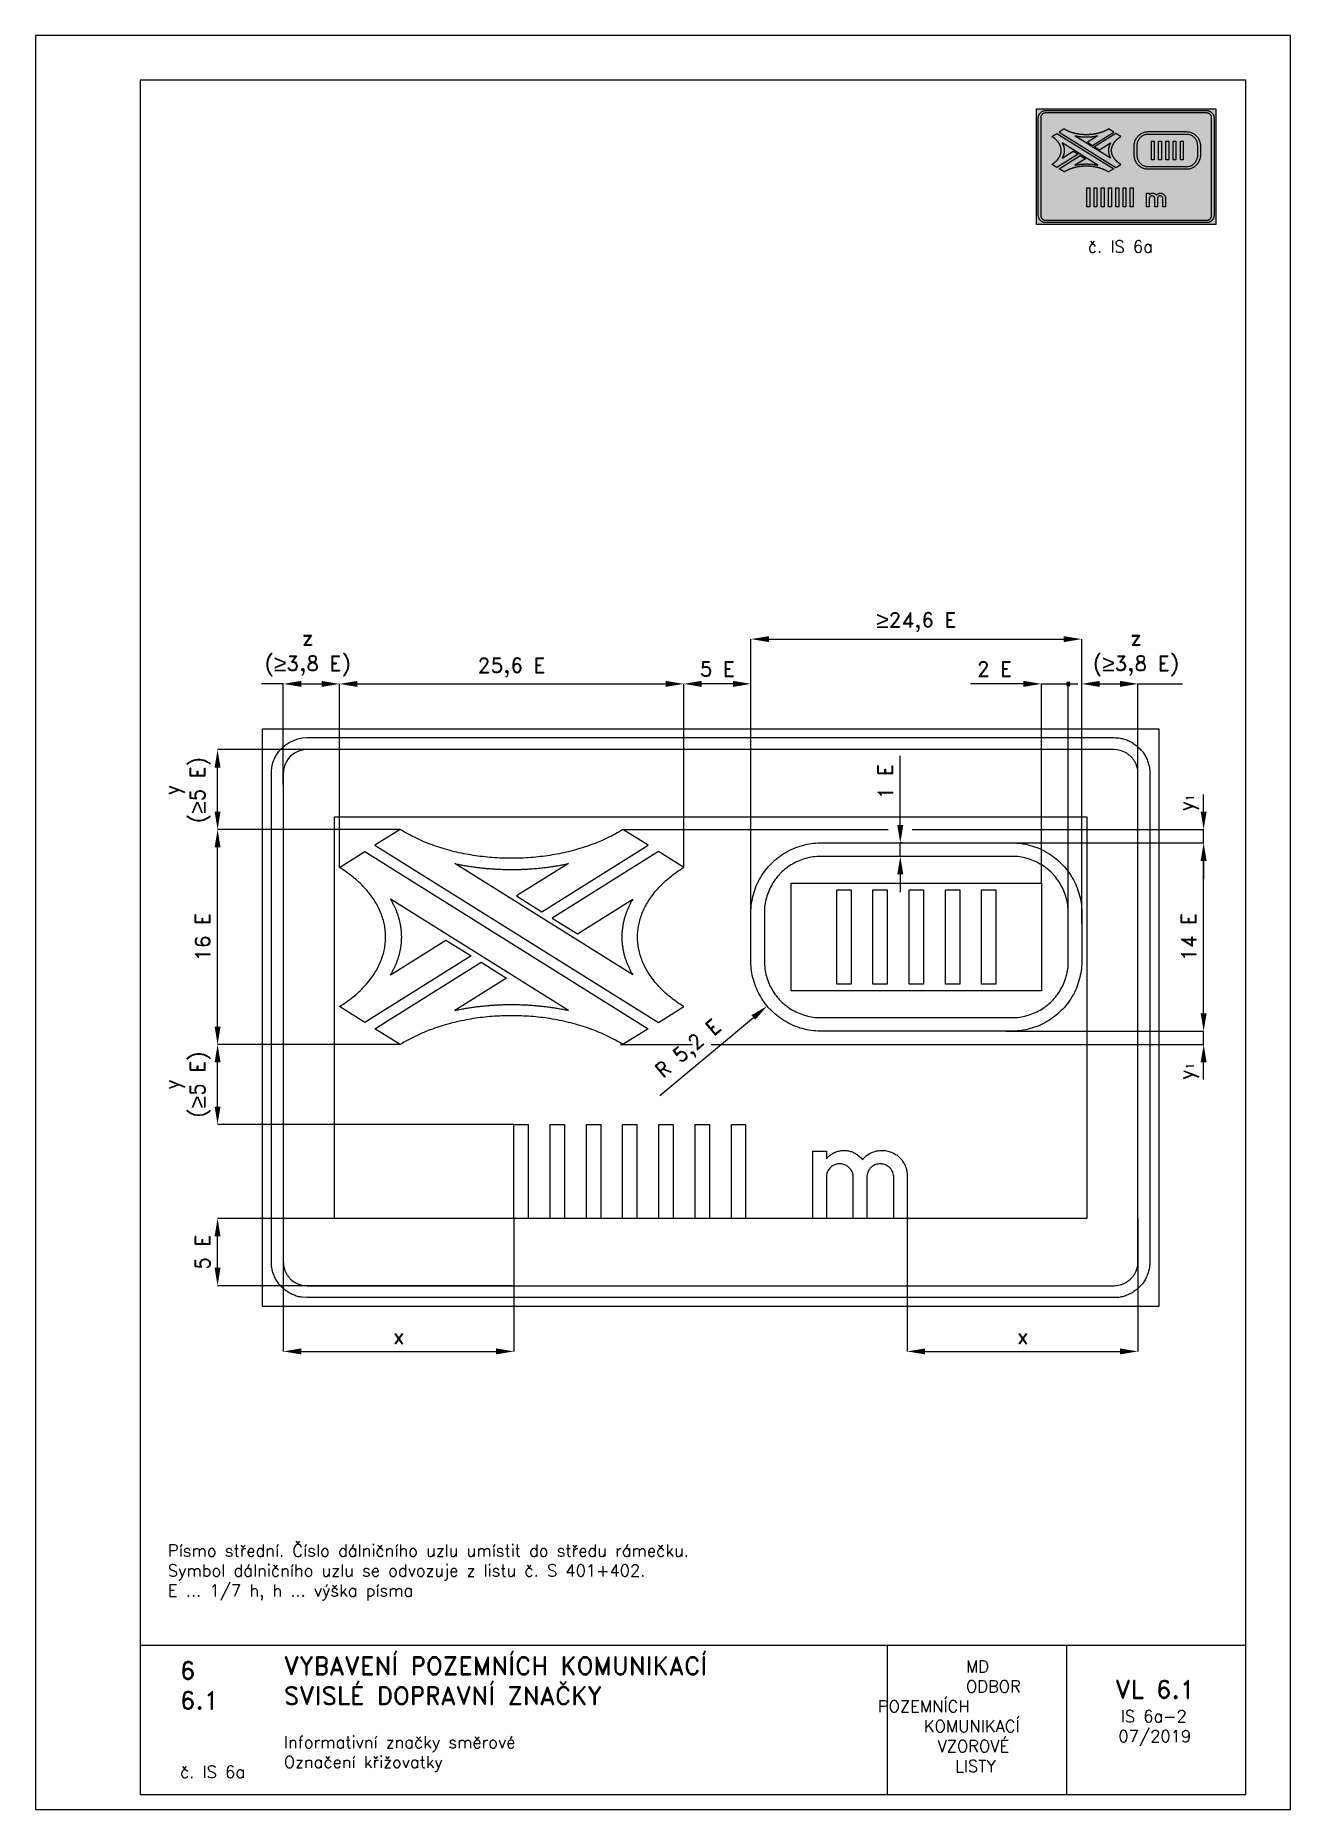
# Paper-space layout 'IS 6a-2' of a CAD drawing. Header units: millimetres. Extents: x 0 to 210, y 0 to 297.
# The model-space entities are those that its viewports show. They can reach past a viewport. Long polylines and large blocks are cut down to what shows.
import ezdxf

# ---------------------------------------------------------------- set-up
doc = ezdxf.new("R2010")
doc.units = ezdxf.units.MM
doc.header["$LTSCALE"] = 5
doc.linetypes.add('ČÁRKOVANÁX2', pattern=[1.5, 1, -0.5])
for name, color, linetype in [('Kóty', 2, 'Continuous'), ('Rozpiska', 7, 'Continuous'), ('Značka', 7, 'Continuous')]:
    doc.layers.add(name, color=color, linetype=linetype)
doc.layers.add('Rámeček', color=6, linetype='Continuous', plot=False)
doc.styles.get("Standard").update_dxf_attribs({"font": 'romand.shx', "height": 50})
doc.dimstyles.get("Standard").update_dxf_attribs({"dimtxt": 50, "dimasz": 60, "dimexe": 0.18, "dimexo": 0.0625, "dimgap": 25, "dimtad": 1, "dimdec": 0, "dimzin": 0, "dimdsep": 46, "dimtxsty": 'Standard', "dimcen": 0.09, "dimadec": 0, "dimazin": 0, "dimtfac": 1, "dimtdec": 0, "dimtofl": 0, "dimtmove": 0, "dimatfit": 3, "dimfxl": 1, "dimtolj": 1, "dimtzin": 0, "dimarcsym": 0})

psp = doc.layouts.new('IS 6a-2')

# ---------------------------------------------------------------- texts
at = {"layer": 'Rozpiska', "color": 7, "attachment_point": 1}
for s, width, heights, insert, char_height in [('\\pi2.60385;č. IS 6a', 17.8743756, [0], (173.48147, 262.65), 2), ('Písmo střední. Číslo dálničního uzlu umístit do středu rámečku.\\PSymbol dálničního uzlu se odvozuje z listu č. S 401+402.{\\H2.08333x; }\\PE ... 1/7 h, h ... výška písma{\\H1.6627x; }', 134.0029221, [0], (22.16012, 44.34172), 2), ('6', 149.0421774, [0], (24.16972, 24.77144), 3), ('{\\C6;VYBAVENÍ POZEMNÍCH KOMUNIKACÍ\\P}SVISLÉ DOPRAVNÍ ZNAČKY{\\H1.34524x; }', 149.0421774, [0], (41.56167, 25.56072), 3), ('\\pi14.7414;{\\C6;MD\\P\\pi2.36044;}ODBOR POZEMNÍCH{\\H1.57143x; }\\P\\pi7.69378;KOMUNIKACÍ{\\H1.5x; }\\P\\pi9.97949;{\\C6;VZOROVÉ\\H1.47619x; \\H0.67742x;\\P\\pi12.93187;LISTY\\H1.26984x; }', 33.1018405, [0], (140.95347, 24.94524), 2), ('\\pi1.03113;{\\H1.5x;\\C6;VL 6.1\\P\\pi1.93586;\\H0.66667x;IS 6a-2\\H1.66666x; \\H0.6x;\\P\\pi1.5549;07/2019\\H1.80159x; }', 16.0622544, [0], (179.65506, 21.60975), 2), ('6.1', 149.0421774, [0], (24.16972, 19.77734), 3), ('{\\C6;Informativní značky směrové\\P}Označení křižovatky{\\H1.83333x; }', 149.0421774, [0], (41.56167, 12.28505), 2), ('{\\C6;č. IS 6a}', 18.3304929, [2.66667], (24.1785, 7.29259), 2.00001)]:
    psp.add_mtext_dynamic_manual_height_columns(s, width=width, gutter_width=100, heights=heights, dxfattribs=dict(at, insert=insert, char_height=char_height))

msp = doc.modelspace()

# ---------------------------------------------------------------- texts
at = {"layer": 'Kóty', "char_height": 50, "attachment_point": 5}
for insert, width in [((321.4, 3294.4), 335.353), ((3093, 3294.4), 413.599)]:
    msp.add_mtext('\\A1;z\\P({\\A0;\\fArial|b0|i0|c238|p34;\\H1.08333x;≥\\A1;\\Fromand|c238;\\H0.92308x;3,8 E)}', dxfattribs=dict(at, insert=insert, width=width))
at = {"layer": 'Kóty', "insert": (2619.9, 3242.2), "char_height": 50, "attachment_point": 5}
msp.add_mtext('\\A1;2 E', dxfattribs=at)
at = {"layer": 'Kóty', "insert": (-80.3, 2837), "char_height": 50, "width": 236.768, "attachment_point": 5, "rotation": 90}
msp.add_mtext('\\A1;y\\P({\\A0;\\fArial|b0|i0|c238|p34;\\H1.08333x;≥}5 E)', dxfattribs=at)
at = {"layer": 'Kóty', "char_height": 50, "attachment_point": 5, "rotation": 90}
for s, insert in [('\\A1;y{\\A0;\\H0.5x;1}', (3269.7, 2793.7)), ('\\A1;y\\P({\\A0;\\fArial|b0|i0|c238|p34;\\H1.08333x;≥}5 E)', (-80.3, 1850.9)), ('\\A1;y{\\A0;\\H0.5x;1}', (3269.7, 1895))]:
    msp.add_mtext(s, dxfattribs=dict(at, insert=insert))

# ---------------------------------------------------------------- blocks, each defined once
blk = doc.blocks.new('*D0')
at = {"layer": 'Defpoints', "color": 0, "transparency": 16777216}
for p in [(19.7, 1402.2), (410.7, 1402.2), (1006.3, 1177.2)]:
    blk.add_point(p, dxfattribs=at)
at = {"layer": 'Kóty', "color": 0, "lineweight": -2, "transparency": 16777216}
for p, q in [((410.6, 1402.2), (19.5, 1402.2)), ((19.7, 1237.2), (19.7, 1342.2)), ((1006.3, 1177.2), (19.5, 1177.2))]:
    blk.add_line(p, q, dxfattribs=at)
at = {"layer": 'Kóty', "color": 0, "transparency": 16777216}
for points in [[(9.7, 1342.2), (29.7, 1342.2), (19.7, 1402.2)], [(9.7, 1237.2), (29.7, 1237.2), (19.7, 1177.2)]]:
    blk.add_solid(points, dxfattribs=at)
at = {"layer": 'Kóty', "color": 0, "transparency": 16777216, "insert": (-30.3, 1289.7), "char_height": 50, "attachment_point": 5, "rotation": 90}
blk.add_mtext('\\A1;5 E', dxfattribs=at)
blk = doc.blocks.new('*D1')
at = {"layer": 'Defpoints', "color": 0, "transparency": 16777216}
for p in [(19.7, 2704.7), (631, 2704.7), (631, 1984.7)]:
    blk.add_point(p, dxfattribs=at)
at = {"layer": 'Kóty', "color": 0, "lineweight": -2, "transparency": 16777216}
for p, q in [((630.9, 2704.7), (19.5, 2704.7)), ((19.7, 2044.7), (19.7, 2644.7)), ((630.9, 1984.7), (19.5, 1984.7))]:
    blk.add_line(p, q, dxfattribs=at)
at = {"layer": 'Kóty', "color": 0, "transparency": 16777216}
for points in [[(9.7, 2644.7), (29.7, 2644.7), (19.7, 2704.7)], [(9.7, 2044.7), (29.7, 2044.7), (19.7, 1984.7)]]:
    blk.add_solid(points, dxfattribs=at)
at = {"layer": 'Kóty', "color": 0, "transparency": 16777216, "insert": (-30.3, 2344.7), "char_height": 50, "attachment_point": 5, "rotation": 90}
blk.add_mtext('\\A1;16 E', dxfattribs=at)
blk = doc.blocks.new('*D2')
at = {"layer": 'Defpoints', "color": 0, "transparency": 16777216}
for p in [(1011.6, 1402.2), (239.7, 1308), (1011.6, 957.2)]:
    blk.add_point(p, dxfattribs=at)
at = {"layer": 'Kóty', "color": 0, "lineweight": -2, "transparency": 16777216}
for p, q in [((1011.6, 1402.1), (1011.6, 957)), ((239.7, 1308), (239.7, 957)), ((299.7, 957.2), (951.6, 957.2))]:
    blk.add_line(p, q, dxfattribs=at)
at = {"layer": 'Kóty', "color": 0, "transparency": 16777216}
for points in [[(299.7, 967.2), (299.7, 947.2), (239.7, 957.2)], [(951.6, 967.2), (951.6, 947.2), (1011.6, 957.2)]]:
    blk.add_solid(points, dxfattribs=at)
at = {"layer": 'Kóty', "color": 0, "transparency": 16777216, "insert": (625.6, 1007.2), "char_height": 50, "attachment_point": 5}
blk.add_mtext('\\A1;x', dxfattribs=at)
blk = doc.blocks.new('*D3')
at = {"layer": 'Defpoints', "color": 0, "transparency": 16777216}
for p in [(2327.7, 1402.2), (3099.7, 1402.2), (3099.7, 957.2)]:
    blk.add_point(p, dxfattribs=at)
at = {"layer": 'Kóty', "color": 0, "lineweight": -2, "transparency": 16777216}
for p, q in [((2327.7, 1402.2), (2327.7, 957)), ((3099.7, 1402.2), (3099.7, 957)), ((2387.7, 957.2), (3039.7, 957.2))]:
    blk.add_line(p, q, dxfattribs=at)
at = {"layer": 'Kóty', "color": 0, "transparency": 16777216}
for points in [[(2387.7, 967.2), (2387.7, 947.2), (2327.7, 957.2)], [(3039.7, 967.2), (3039.7, 947.2), (3099.7, 957.2)]]:
    blk.add_solid(points, dxfattribs=at)
at = {"layer": 'Kóty', "color": 0, "transparency": 16777216, "insert": (2713.7, 1007.2), "char_height": 50, "attachment_point": 5}
blk.add_mtext('\\A1;x', dxfattribs=at)
blk = doc.blocks.new('*D4')
at = {"layer": 'Defpoints', "color": 0, "transparency": 16777216}
for p in [(2658.6, 2659.7), (3319.7, 2659.7), (2657.4, 2029.7)]:
    blk.add_point(p, dxfattribs=at)
at = {"layer": 'Kóty', "color": 0, "lineweight": -2, "transparency": 16777216}
for p, q in [((2658.6, 2659.7), (3319.9, 2659.7)), ((3319.7, 2089.7), (3319.7, 2599.7)), ((2657.4, 2029.7), (3319.9, 2029.7))]:
    blk.add_line(p, q, dxfattribs=at)
at = {"layer": 'Kóty', "color": 0, "transparency": 16777216}
for points in [[(3309.7, 2599.7), (3329.7, 2599.7), (3319.7, 2659.7)], [(3309.7, 2089.7), (3329.7, 2089.7), (3319.7, 2029.7)]]:
    blk.add_solid(points, dxfattribs=at)
at = {"layer": 'Kóty', "color": 0, "transparency": 16777216, "insert": (3269.7, 2344.7), "char_height": 50, "attachment_point": 5, "rotation": 90}
blk.add_mtext('\\A1;14 E', dxfattribs=at)
blk = doc.blocks.new('*D5')
at = {"layer": 'Defpoints', "color": 0, "transparency": 16777216}
for p in [(2911.7, 3342.2), (1804.7, 2426.2), (2911.7, 2404.7)]:
    blk.add_point(p, dxfattribs=at)
at = {"layer": 'Kóty', "color": 0, "lineweight": -2, "transparency": 16777216}
for p, q in [((1804.7, 2426.2), (1804.7, 3342.4)), ((1864.7, 3342.2), (2851.7, 3342.2)), ((2911.7, 2404.8), (2911.7, 3342.4))]:
    blk.add_line(p, q, dxfattribs=at)
at = {"layer": 'Kóty', "color": 0, "transparency": 16777216}
for points in [[(1864.7, 3352.2), (1864.7, 3332.2), (1804.7, 3342.2)], [(2851.7, 3352.2), (2851.7, 3332.2), (2911.7, 3342.2)]]:
    blk.add_solid(points, dxfattribs=at)
at = {"layer": 'Kóty', "color": 0, "transparency": 16777216, "insert": (2358.2, 3399), "char_height": 50, "attachment_point": 5}
blk.add_mtext('\\A1;{\\fArial|b0|i0|c238|p34;\\H1.08333x;≥}24,6 E', dxfattribs=at)
blk = doc.blocks.new('*D6')
at = {"layer": 'Defpoints', "color": 0, "transparency": 16777216}
for p in [(1579.7, 3192.2), (1579.7, 2577.6), (1804.7, 2395.1)]:
    blk.add_point(p, dxfattribs=at)
at = {"layer": 'Kóty', "color": 0, "lineweight": -2, "transparency": 16777216}
for p, q in [((1579.7, 2577.7), (1579.7, 3192.4)), ((1744.7, 3192.2), (1639.7, 3192.2)), ((1804.7, 2395.2), (1804.7, 3192.4))]:
    blk.add_line(p, q, dxfattribs=at)
at = {"layer": 'Kóty', "color": 0, "transparency": 16777216}
for points in [[(1639.7, 3202.2), (1639.7, 3182.2), (1579.7, 3192.2)], [(1744.7, 3202.2), (1744.7, 3182.2), (1804.7, 3192.2)]]:
    blk.add_solid(points, dxfattribs=at)
at = {"layer": 'Kóty', "color": 0, "transparency": 16777216, "insert": (1692.2, 3242.2), "char_height": 50, "attachment_point": 5}
blk.add_mtext('\\A1;5 E', dxfattribs=at)
blk = doc.blocks.new('*D7')
at = {"layer": 'Defpoints', "color": 0, "transparency": 16777216}
for p in [(1579.7, 3192.2), (427.7, 2577.7), (1579.7, 2577.6)]:
    blk.add_point(p, dxfattribs=at)
at = {"layer": 'Kóty', "color": 0, "lineweight": -2, "transparency": 16777216}
for p, q in [((427.7, 2577.8), (427.7, 3192.4)), ((487.7, 3192.2), (1519.7, 3192.2)), ((1579.7, 2577.7), (1579.7, 3192.4))]:
    blk.add_line(p, q, dxfattribs=at)
at = {"layer": 'Kóty', "color": 0, "transparency": 16777216}
for points in [[(487.7, 3202.2), (487.7, 3182.2), (427.7, 3192.2)], [(1519.7, 3202.2), (1519.7, 3182.2), (1579.7, 3192.2)]]:
    blk.add_solid(points, dxfattribs=at)
at = {"layer": 'Kóty', "color": 0, "transparency": 16777216, "insert": (1003.7, 3247), "char_height": 50, "attachment_point": 5}
blk.add_mtext('\\A1;25,6 E', dxfattribs=at)
blk = doc.blocks.new('*D8')
at = {"layer": 'Defpoints', "color": 0, "transparency": 16777216}
for p in [(2304.5, 2659.7), (2311.8, 2659.7), (2311.8, 2614.7)]:
    blk.add_point(p, dxfattribs=at)
at = {"layer": 'Kóty', "color": 0, "lineweight": -2, "transparency": 16777216}
for p, q in [((2304.5, 2719.7), (2304.5, 2951.1)), ((2311.8, 2659.7), (2304.3, 2659.7)), ((2311.8, 2614.7), (2304.3, 2614.7)), ((2304.5, 2554.7), (2304.5, 2494.7))]:
    blk.add_line(p, q, dxfattribs=at)
at = {"layer": 'Kóty', "color": 0, "transparency": 16777216}
for points in [[(2294.5, 2719.7), (2314.5, 2719.7), (2304.5, 2659.7)], [(2294.5, 2554.7), (2314.5, 2554.7), (2304.5, 2614.7)]]:
    blk.add_solid(points, dxfattribs=at)
at = {"layer": 'Kóty', "color": 0, "transparency": 16777216, "insert": (2254.5, 2865.4), "char_height": 50, "attachment_point": 5, "rotation": 90}
blk.add_mtext('\\A1;1 E', dxfattribs=at)
blk = doc.blocks.new('*D9')
at = {"layer": 'Defpoints', "color": 0, "transparency": 16777216}
for p in [(2029, 2256.2), (1858.8, 2113.8)]:
    blk.add_point(p, dxfattribs=at)
at = {"layer": 'Kóty', "color": 0, "lineweight": -2, "transparency": 16777216}
for p, q in [((2028.9, 2256.2), (2029, 2256.2)), ((2029, 2256.1), (2029, 2256.3)), ((1500.3, 1813.7), (1812.8, 2075.3))]:
    blk.add_line(p, q, dxfattribs=at)
at = {"layer": 'Kóty', "color": 0, "transparency": 16777216}
blk.add_solid([(1806.4, 2083), (1819.3, 2067.7), (1858.8, 2113.8)], dxfattribs=at)
at = {"layer": 'Kóty', "color": 0, "transparency": 16777216, "insert": (1598.4, 1967.2), "char_height": 50, "attachment_point": 5, "rotation": 39.93122}
blk.add_mtext('\\A1;R 5,2 E', dxfattribs=at)

# ---------------------------------------------------------------- dimensions: what is measured, and where the dimension line sits
at = {"layer": 'Kóty'}
for base, p1, p2, text, picture, middle in [((2911.7, 3342.2), (1804.7, 2426.2), (2911.7, 2404.7), '{\\fArial|b0|i0|c238|p34;\\H1.08333x;≥}24,6 E', '*D5', (2358.2, 3399)), ((1579.7, 3192.2), (427.7, 2577.7), (1579.7, 2577.6), '25,6 E', '*D7', (1003.7, 3247)), ((1579.7, 3192.2), (1804.7, 2395.1), (1579.7, 2577.6), '5 E', '*D6', (1692.2, 3242.2)), ((1011.6, 957.2), (239.7, 1308), (1011.6, 1402.2), 'x', '*D2', (625.6, 1007.2)), ((3099.7, 957.2), (2327.7, 1402.2), (3099.7, 1402.2), 'x', '*D3', (2713.7, 1007.2))]:
    dim = msp.add_linear_dim(base=base, p1=p1, p2=p2, text=text, dimstyle='Standard', dxfattribs=at)
    dim.commit()
    dim.dimension.update_dxf_attribs({"geometry": picture, "text_midpoint": middle})
for base, p1, p2, text, picture, middle in [((2304.5, 2659.7), (2311.8, 2614.7), (2311.8, 2659.7), '1 E', '*D8', (2254.5, 2865.4)), ((19.7, 2704.7), (631, 1984.7), (631, 2704.7), '16 E', '*D1', (-30.3, 2344.7)), ((3319.7, 2659.7), (2657.4, 2029.7), (2658.6, 2659.7), '14 E', '*D4', (3269.7, 2344.7)), ((19.7, 1402.2), (1006.3, 1177.2), (410.7, 1402.2), '5 E', '*D0', (-30.3, 1289.7))]:
    dim = msp.add_linear_dim(base=base, p1=p1, p2=p2, angle=90, text=text, dimstyle='Standard', dxfattribs=at)
    dim.commit()
    dim.dimension.update_dxf_attribs({"geometry": picture, "text_midpoint": middle})
dim = msp.add_radius_dim(center=(2029, 2256.2), mpoint=(1858.8, 2113.8), text='R 5,2 E', dimstyle='Standard', dxfattribs=at)
dim.commit()
dim.dimension.update_dxf_attribs({"geometry": '*D9', "text_midpoint": (1598.4, 1967.2)})

# ---------------------------------------------------------------- hatches: boundary and pattern name
at = {"layer": 'Kóty'}
h = msp.add_hatch(color=256, dxfattribs=at)
h.dxf.hatch_style = 1
h.paths.add_polyline_path([(2861.7, 3187), (2871.7, 3187), (2871.7, 3197), (2861.7, 3197)])

# ---------------------------------------------------------------- linework, layer by layer
for p, q in [((239.7, 2855.1), (239.7, 3192.4)), ((299.7, 3192.2), (367.7, 3192.2)), ((427.7, 2577.7), (427.7, 3192.4)), ((427.7, 2577.8), (427.7, 3192.4)), ((2716.7, 3192.2), (2539.7, 3192.2)), ((2776.7, 2524.7), (2776.7, 3192.4)), ((2866.7, 2381.9), (2866.7, 3192.4)), ((2911.7, 2390.4), (2911.7, 3192.4)), ((2971.7, 3192.2), (3039.7, 3192.2)), ((3099.7, 2844.8), (3099.7, 3192.4)), ((358.5, 2972.2), (19.5, 2972.2)), ((19.7, 2764.7), (19.7, 2912.2)), ((3319.7, 2764.7), (3319.7, 2821.6)), ((630.9, 2704.7), (19.5, 2704.7)), ((1376.5, 2704.7), (2264.5, 2704.7)), ((2344.5, 2704.7), (3319.9, 2704.7)), ((2677.8, 2659.7), (3319.9, 2659.7)), ((3319.7, 2599.7), (3319.7, 2539.7)), ((3319.7, 2089.7), (3319.7, 2149.7)), ((2678.2, 2029.7), (3319.9, 2029.7)), ((499.6, 1984.7), (19.5, 1984.7)), ((1368.2, 1984.7), (1608.6, 1984.7)), ((1671.6, 1984.7), (3319.9, 1984.7)), ((19.7, 1777.2), (19.7, 1924.7)), ((3319.7, 1867.8), (3319.7, 1924.7)), ((1011.6, 1717.2), (19.5, 1717.2))]:
    msp.add_line(p, q, dxfattribs=at)
for points in [[(239.7, 3192.4), (166.3, 3192.4)], [(2776.7, 3192.2), (2866.7, 3192.2)], [(2854.7, 3192.2), (2899, 3192.2)], [(2861.7, 3197), (2871.7, 3187)], [(2871.7, 3197), (2861.7, 3187)], [(3099.7, 3192.2), (3249, 3192.2)], [(3319.7, 2659.7), (3319.7, 2704.7)], [(2304.5, 2614.7), (2304.5, 2659.7)], [(3319.7, 1984.7), (3319.7, 2029.7)]]:
    msp.add_lwpolyline(points, dxfattribs=at)
msp.add_lwpolyline([(2861.7, 3187), (2871.7, 3187), (2871.7, 3197), (2861.7, 3197)], close=True, dxfattribs=at)
for points in [[(299.7, 3202.2), (299.7, 3182.2), (239.7, 3192.2)], [(367.7, 3202.2), (367.7, 3182.2), (427.7, 3192.2)], [(2716.7, 3202.2), (2716.7, 3182.2), (2776.7, 3192.2)], [(2971.7, 3202.2), (2971.7, 3182.2), (2911.7, 3192.2)], [(3039.7, 3202.2), (3039.7, 3182.2), (3099.7, 3192.2)], [(9.7, 2912.2), (29.7, 2912.2), (19.7, 2972.2)], [(9.7, 2764.7), (29.7, 2764.7), (19.7, 2704.7)], [(3309.7, 2764.7), (3329.7, 2764.7), (3319.7, 2704.7)], [(3309.7, 2599.7), (3329.7, 2599.7), (3319.7, 2659.7)], [(3309.7, 2089.7), (3329.7, 2089.7), (3319.7, 2029.7)], [(9.7, 1924.7), (29.7, 1924.7), (19.7, 1984.7)], [(3309.7, 1924.7), (3329.7, 1924.7), (3319.7, 1984.7)], [(9.7, 1777.2), (29.7, 1777.2), (19.7, 1717.2)]]:
    msp.add_solid(points, dxfattribs=at)
at = {"layer": 'Značka', "color": 3}
for points in [[(169.7, 1107.2), (169.7, 3042.2), (3169.7, 3042.2), (3169.7, 1107.2), (169.7, 1107.2)], [(631, 2704.7), (546.3, 2651.8), (1495, 2058.8), (1579.7, 2111.8), (1573.6, 2115.6), (1567.6, 2119.6), (1561.7, 2123.5), (1556, 2127.6), (1550.4, 2131.6), (1544.9, 2135.7), (1539.5, 2139.9), (1534.2, 2144.1), (1529.1, 2148.3), (1524.1, 2152.6), (1519.2, 2156.9), (1514.5, 2161.2), (1509.9, 2165.6), (1505.3, 2170), (1501, 2174.5), (1496.7, 2179), (1492.6, 2183.5), (1488.5, 2188.1), (1484.7, 2192.6), (1480.9, 2197.3), (1477.2, 2201.9), (1473.7, 2206.6), (1470.3, 2211.3), (1467.1, 2216), (1463.9, 2220.7), (1460.9, 2225.5), (1458, 2230.3), (1455.2, 2235.1), (1452.5, 2239.9), (1450, 2244.8), (1447.6, 2249.7), (1445.3, 2254.6), (1443.2, 2259.5), (1441.1, 2264.4), (1439.2, 2269.4), (1437.4, 2274.3), (1435.8, 2279.3), (1434.2, 2284.3), (1432.8, 2289.3), (1431.5, 2294.3), (1430.3, 2299.3), (1429.3, 2304.3), (1428.3, 2309.3), (1427.5, 2314.4), (1426.9, 2319.4), (1426.3, 2324.5), (1425.9, 2329.5), (1425.6, 2334.6), (1425.4, 2339.6), (1425.3, 2344.7), (1425.4, 2349.8), (1425.6, 2354.8), (1425.9, 2359.9), (1426.3, 2364.9), (1426.9, 2370), (1427.5, 2375), (1428.3, 2380), (1429.3, 2385.1), (1430.3, 2390.1), (1431.5, 2395.1), (1432.8, 2400.1), (1434.2, 2405.1), (1435.8, 2410.1), (1437.4, 2415.1), (1439.2, 2420), (1441.1, 2425), (1443.2, 2429.9), (1445.3, 2434.8), (1447.6, 2439.7), (1450, 2444.6), (1452.5, 2449.4), (1455.2, 2454.3), (1458, 2459.1), (1460.9, 2463.9), (1463.9, 2468.7), (1467.1, 2473.4), (1470.3, 2478.1), (1473.7, 2482.8), (1477.2, 2487.5), (1480.9, 2492.1), (1484.7, 2496.7), (1488.5, 2501.3), (1492.6, 2505.9), (1496.7, 2510.4), (1501, 2514.9), (1505.3, 2519.3), (1509.9, 2523.8), (1514.5, 2528.1), (1519.2, 2532.5), (1524.1, 2536.8), (1529.1, 2541.1), (1534.2, 2545.3), (1539.5, 2549.5), (1544.9, 2553.7), (1550.4, 2557.8), (1556, 2561.8), (1561.7, 2565.8), (1567.6, 2569.8), (1573.6, 2573.8), (1579.7, 2577.6), (1495, 2630.6), (1139.2, 2408.2), (1223.9, 2355.3), (1408.9, 2470.9), (1407.5, 2468.4), (1406.1, 2466), (1404.7, 2463.5), (1403.3, 2461.1), (1402, 2458.6), (1400.7, 2456.2), (1399.4, 2453.7), (1398.2, 2451.2), (1397, 2448.7), (1395.8, 2446.2), (1394.7, 2443.7), (1393.6, 2441.3), (1392.5, 2438.8), (1391.4, 2436.3), (1390.4, 2433.8), (1389.4, 2431.3), (1388.4, 2428.7), (1387.5, 2426.2), (1386.6, 2423.7), (1385.7, 2421.2), (1384.8, 2418.7), (1384, 2416.1), (1383.2, 2413.6), (1382.4, 2411.1), (1381.7, 2408.6), (1381, 2406), (1380.3, 2403.5), (1379.6, 2400.9), (1379, 2398.4), (1378.4, 2395.9), (1377.8, 2393.3), (1377.3, 2390.8), (1376.8, 2388.2), (1376.3, 2385.7), (1375.9, 2383.1), (1375.5, 2380.6), (1375.1, 2378), (1374.7, 2375.4), (1374.4, 2372.9), (1374.1, 2370.3), (1373.8, 2367.8), (1373.5, 2365.2), (1373.3, 2362.6), (1373.1, 2360.1), (1373, 2357.5), (1372.8, 2355), (1372.7, 2352.4), (1372.7, 2349.8), (1372.6, 2347.3), (1372.6, 2344.7), (1372.6, 2342.1), (1372.7, 2339.6), (1372.7, 2337), (1372.8, 2334.4), (1373, 2331.9), (1373.1, 2329.3), (1373.3, 2326.7), (1373.5, 2324.2), (1373.8, 2321.6), (1374.1, 2319.1), (1374.4, 2316.5), (1374.7, 2313.9), (1375.1, 2311.4), (1375.5, 2308.8), (1375.9, 2306.3), (1376.3, 2303.7), (1376.8, 2301.2), (1377.3, 2298.6), (1377.8, 2296.1), (1378.4, 2293.5), (1379, 2291), (1379.6, 2288.4), (1380.3, 2285.9), (1381, 2283.4), (1381.7, 2280.8), (1382.4, 2278.3), (1383.2, 2275.8), (1384, 2273.2), (1384.8, 2270.7), (1385.7, 2268.2), (1386.6, 2265.7), (1387.5, 2263.2), (1388.4, 2260.6), (1389.4, 2258.1), (1390.4, 2255.6), (1391.4, 2253.1), (1392.5, 2250.6), (1393.6, 2248.1), (1394.7, 2245.6), (1395.8, 2243.2), (1397, 2240.7), (1398.2, 2238.2), (1399.4, 2235.7), (1400.7, 2233.2), (1402, 2230.8), (1403.3, 2228.3), (1404.7, 2225.8), (1406.1, 2223.4), (1407.5, 2220.9), (1408.9, 2218.5), (813.6, 2590.5), (817.3, 2589.8), (821, 2589), (824.8, 2588.2), (828.5, 2587.5), (832.2, 2586.8), (835.9, 2586.1), (839.7, 2585.4), (843.4, 2584.7), (847.1, 2584.1), (850.9, 2583.4), (854.7, 2582.8), (858.4, 2582.2), (862.2, 2581.6), (865.9, 2581), (869.7, 2580.5), (873.5, 2579.9), (877.3, 2579.4), (881.1, 2578.9), (884.9, 2578.4), (888.7, 2577.9), (892.5, 2577.4), (896.3, 2577), (900.1, 2576.5), (903.9, 2576.1), (907.7, 2575.7), (911.5, 2575.3), (915.3, 2575), (919.1, 2574.6), (923, 2574.3), (926.8, 2573.9), (930.6, 2573.6), (934.5, 2573.3), (938.3, 2573.1), (942.1, 2572.8), (946, 2572.6), (949.8, 2572.3), (953.6, 2572.1), (957.5, 2571.9), (961.3, 2571.7), (965.2, 2571.6), (969, 2571.4), (972.9, 2571.3), (976.7, 2571.2), (980.6, 2571.1), (984.4, 2571), (988.3, 2570.9), (992.1, 2570.8), (996, 2570.8), (999.8, 2570.8), (1003.7, 2570.8), (1007.5, 2570.8), (1011.4, 2570.8), (1015.3, 2570.8), (1019.1, 2570.9), (1023, 2571), (1026.8, 2571.1), (1030.7, 2571.2), (1034.5, 2571.3), (1038.4, 2571.4), (1042.2, 2571.6), (1046.1, 2571.7), (1049.9, 2571.9), (1053.7, 2572.1), (1057.6, 2572.3), (1061.4, 2572.6), (1065.3, 2572.8), (1069.1, 2573.1), (1072.9, 2573.3), (1076.8, 2573.6), (1080.6, 2573.9), (1084.4, 2574.3), (1088.2, 2574.6), (1092.1, 2575), (1095.9, 2575.3), (1099.7, 2575.7), (1103.5, 2576.1), (1107.3, 2576.5), (1111.1, 2577), (1114.9, 2577.4), (1118.7, 2577.9), (1122.5, 2578.4), (1126.3, 2578.9), (1130.1, 2579.4), (1133.9, 2579.9), (1137.7, 2580.5), (1141.4, 2581), (1145.2, 2581.6), (1149, 2582.2), (1152.7, 2582.8), (1156.5, 2583.4), (1160.2, 2584.1), (1164, 2584.7), (1167.7, 2585.4), (1171.5, 2586.1), (1175.2, 2586.8), (1178.9, 2587.5), (1182.6, 2588.2), (1186.3, 2589), (1190, 2589.8), (1193.7, 2590.5), (1020.6, 2482.3), (1105.3, 2429.4), (1461.1, 2651.8), (1376.4, 2704.7), (1370.2, 2700.9), (1363.9, 2697.1), (1357.5, 2693.5), (1351.1, 2689.9), (1344.6, 2686.4), (1338, 2682.9), (1331.4, 2679.6), (1324.7, 2676.3), (1317.9, 2673.1), (1311.1, 2670), (1304.2, 2666.9), (1297.2, 2663.9), (1290.2, 2661), (1283.1, 2658.2), (1276, 2655.5), (1268.8, 2652.8), (1261.6, 2650.2), (1254.3, 2647.7), (1247, 2645.3), (1239.6, 2642.9), (1232.2, 2640.7), (1224.7, 2638.5), (1217.2, 2636.3), (1209.6, 2634.3), (1202, 2632.3), (1194.4, 2630.4), (1186.7, 2628.6), (1179, 2626.9), (1171.3, 2625.2), (1163.5, 2623.6), (1155.7, 2622.1), (1147.9, 2620.7), (1140, 2619.4), (1132.1, 2618.1), (1124.2, 2616.9), (1116.3, 2615.8), (1108.3, 2614.7), (1100.4, 2613.8), (1092.4, 2612.9), (1084.4, 2612.1), (1076.3, 2611.3), (1068.3, 2610.7), (1060.3, 2610.1), (1052.2, 2609.6), (1044.1, 2609.2), (1036, 2608.8), (1028, 2608.6), (1019.9, 2608.4), (1011.8, 2608.2), (1003.7, 2608.2), (995.6, 2608.2), (987.5, 2608.4), (979.4, 2608.6), (971.3, 2608.8), (963.3, 2609.2), (955.2, 2609.6), (947.1, 2610.1), (939.1, 2610.7), (931, 2611.3), (923, 2612.1), (915, 2612.9), (907, 2613.8), (899, 2614.7), (891.1, 2615.8), (883.2, 2616.9), (875.2, 2618.1), (867.4, 2619.4), (859.5, 2620.7), (851.7, 2622.1), (843.9, 2623.6), (836.1, 2625.2), (828.4, 2626.9), (820.7, 2628.6), (813, 2630.4), (805.3, 2632.3), (797.8, 2634.3), (790.2, 2636.3), (782.7, 2638.5), (775.2, 2640.7), (767.8, 2642.9), (760.4, 2645.3), (753.1, 2647.7), (745.8, 2650.2), (738.6, 2652.8), (731.4, 2655.5), (724.3, 2658.2), (717.2, 2661), (710.2, 2663.9), (703.2, 2666.9), (696.3, 2670), (689.5, 2673.1), (682.7, 2676.3), (676, 2679.6), (669.4, 2682.9), (662.8, 2686.4), (656.3, 2689.9), (649.8, 2693.5), (643.5, 2697.1), (637.2, 2700.9), (631, 2704.7)], [(427.7, 2577.6), (512.4, 2630.6), (1461.1, 2037.6), (1376.4, 1984.7), (1370.2, 1988.5), (1363.9, 1992.3), (1357.5, 1995.9), (1351.1, 1999.5), (1344.6, 2003), (1338, 2006.5), (1331.4, 2009.8), (1324.7, 2013.1), (1317.9, 2016.3), (1311.1, 2019.4), (1304.2, 2022.5), (1297.2, 2025.5), (1290.2, 2028.3), (1283.1, 2031.2), (1276, 2033.9), (1268.8, 2036.6), (1261.6, 2039.2), (1254.3, 2041.7), (1247, 2044.1), (1239.6, 2046.4), (1232.2, 2048.7), (1224.7, 2050.9), (1217.2, 2053), (1209.6, 2055.1), (1202, 2057.1), (1194.4, 2059), (1186.7, 2060.8), (1179, 2062.5), (1171.3, 2064.2), (1163.5, 2065.7), (1155.7, 2067.2), (1147.9, 2068.7), (1140, 2070), (1132.1, 2071.3), (1124.2, 2072.5), (1116.3, 2073.6), (1108.3, 2074.7), (1100.4, 2075.6), (1092.4, 2076.5), (1084.4, 2077.3), (1076.3, 2078.1), (1068.3, 2078.7), (1060.3, 2079.3), (1052.2, 2079.8), (1044.1, 2080.2), (1036, 2080.6), (1028, 2080.8), (1019.9, 2081), (1011.8, 2081.1), (1003.7, 2081.2), (995.6, 2081.1), (987.5, 2081), (979.4, 2080.8), (971.3, 2080.6), (963.3, 2080.2), (955.2, 2079.8), (947.1, 2079.3), (939.1, 2078.7), (931, 2078.1), (923, 2077.3), (915, 2076.5), (907, 2075.6), (899, 2074.7), (891.1, 2073.6), (883.2, 2072.5), (875.2, 2071.3), (867.4, 2070), (859.5, 2068.7), (851.7, 2067.2), (843.9, 2065.7), (836.1, 2064.2), (828.4, 2062.5), (820.7, 2060.8), (813, 2059), (805.3, 2057.1), (797.8, 2055.1), (790.2, 2053), (782.7, 2050.9), (775.2, 2048.7), (767.8, 2046.4), (760.4, 2044.1), (753.1, 2041.7), (745.8, 2039.2), (738.6, 2036.6), (731.4, 2033.9), (724.3, 2031.2), (717.2, 2028.3), (710.2, 2025.5), (703.2, 2022.5), (696.3, 2019.4), (689.5, 2016.3), (682.7, 2013.1), (676, 2009.8), (669.4, 2006.5), (662.8, 2003), (656.3, 1999.5), (649.8, 1995.9), (643.5, 1992.3), (637.2, 1988.5), (631, 1984.7), (546.3, 2037.6), (902, 2260), (986.8, 2207), (813.6, 2098.9), (817.3, 2099.6), (821, 2100.4), (824.8, 2101.2), (828.5, 2101.9), (832.2, 2102.6), (835.9, 2103.3), (839.7, 2104), (843.4, 2104.7), (847.1, 2105.3), (850.9, 2106), (854.7, 2106.6), (858.4, 2107.2), (862.2, 2107.8), (865.9, 2108.4), (869.7, 2108.9), (873.5, 2109.5), (877.3, 2110), (881.1, 2110.5), (884.9, 2111), (888.7, 2111.5), (892.5, 2112), (896.3, 2112.4), (900.1, 2112.9), (903.9, 2113.3), (907.7, 2113.7), (911.5, 2114.1), (915.3, 2114.4), (919.1, 2114.8), (923, 2115.1), (926.8, 2115.5), (930.6, 2115.8), (934.5, 2116.1), (938.3, 2116.3), (942.1, 2116.6), (946, 2116.8), (949.8, 2117.1), (953.6, 2117.3), (957.5, 2117.5), (961.3, 2117.7), (965.2, 2117.8), (969, 2118), (972.9, 2118.1), (976.7, 2118.2), (980.6, 2118.3), (984.4, 2118.4), (988.3, 2118.5), (992.1, 2118.5), (996, 2118.6), (999.8, 2118.6), (1003.7, 2118.6), (1007.5, 2118.6), (1011.4, 2118.6), (1015.3, 2118.5), (1019.1, 2118.5), (1023, 2118.4), (1026.8, 2118.3), (1030.7, 2118.2), (1034.5, 2118.1), (1038.4, 2118), (1042.2, 2117.8), (1046.1, 2117.7), (1049.9, 2117.5), (1053.7, 2117.3), (1057.6, 2117.1), (1061.4, 2116.8), (1065.3, 2116.6), (1069.1, 2116.3), (1072.9, 2116.1), (1076.8, 2115.8), (1080.6, 2115.5), (1084.4, 2115.1), (1088.2, 2114.8), (1092.1, 2114.4), (1095.9, 2114.1), (1099.7, 2113.7), (1103.5, 2113.3), (1107.3, 2112.9), (1111.1, 2112.4), (1114.9, 2112), (1118.7, 2111.5), (1122.5, 2111), (1126.3, 2110.5), (1130.1, 2110), (1133.9, 2109.5), (1137.7, 2108.9), (1141.4, 2108.4), (1145.2, 2107.8), (1149, 2107.2), (1152.7, 2106.6), (1156.5, 2106), (1160.2, 2105.3), (1164, 2104.7), (1167.7, 2104), (1171.5, 2103.3), (1175.2, 2102.6), (1178.9, 2101.9), (1182.6, 2101.2), (1186.3, 2100.4), (1190, 2099.6), (1193.7, 2098.9), (598.5, 2470.9), (599.9, 2468.4), (601.3, 2466), (602.7, 2463.5), (604.1, 2461.1), (605.4, 2458.6), (606.7, 2456.2), (607.9, 2453.7), (609.2, 2451.2), (610.4, 2448.7), (611.6, 2446.2), (612.7, 2443.7), (613.8, 2441.3), (614.9, 2438.8), (616, 2436.3), (617, 2433.8), (618, 2431.3), (619, 2428.7), (619.9, 2426.2), (620.8, 2423.7), (621.7, 2421.2), (622.6, 2418.7), (623.4, 2416.1), (624.2, 2413.6), (625, 2411.1), (625.7, 2408.6), (626.4, 2406), (627.1, 2403.5), (627.8, 2400.9), (628.4, 2398.4), (629, 2395.9), (629.5, 2393.3), (630.1, 2390.8), (630.6, 2388.2), (631.1, 2385.7), (631.5, 2383.1), (631.9, 2380.6), (632.3, 2378), (632.7, 2375.4), (633, 2372.9), (633.3, 2370.3), (633.6, 2367.8), (633.9, 2365.2), (634.1, 2362.6), (634.3, 2360.1), (634.4, 2357.5), (634.5, 2355), (634.6, 2352.4), (634.7, 2349.8), (634.8, 2347.3), (634.8, 2344.7), (634.8, 2342.1), (634.7, 2339.6), (634.6, 2337), (634.5, 2334.4), (634.4, 2331.9), (634.3, 2329.3), (634.1, 2326.7), (633.9, 2324.2), (633.6, 2321.6), (633.3, 2319.1), (633, 2316.5), (632.7, 2313.9), (632.3, 2311.4), (631.9, 2308.8), (631.5, 2306.3), (631.1, 2303.7), (630.6, 2301.2), (630.1, 2298.6), (629.5, 2296.1), (629, 2293.5), (628.4, 2291), (627.8, 2288.4), (627.1, 2285.9), (626.4, 2283.4), (625.7, 2280.8), (625, 2278.3), (624.2, 2275.8), (623.4, 2273.2), (622.6, 2270.7), (621.7, 2268.2), (620.8, 2265.7), (619.9, 2263.2), (619, 2260.6), (618, 2258.1), (617, 2255.6), (616, 2253.1), (614.9, 2250.6), (613.8, 2248.1), (612.7, 2245.6), (611.6, 2243.2), (610.4, 2240.7), (609.2, 2238.2), (607.9, 2235.7), (606.7, 2233.2), (605.4, 2230.8), (604.1, 2228.3), (602.7, 2225.8), (601.3, 2223.4), (599.9, 2220.9), (598.5, 2218.5), (783.5, 2334.1), (868.2, 2281.2), (512.4, 2058.8), (427.7, 2111.8), (433.8, 2115.6), (439.8, 2119.6), (445.7, 2123.5), (451.4, 2127.6), (457, 2131.6), (462.5, 2135.7), (467.9, 2139.9), (473.1, 2144.1), (478.3, 2148.3), (483.3, 2152.6), (488.1, 2156.9), (492.9, 2161.2), (497.5, 2165.6), (502, 2170), (506.4, 2174.5), (510.7, 2179), (514.8, 2183.5), (518.8, 2188.1), (522.7, 2192.6), (526.5, 2197.3), (530.1, 2201.9), (533.7, 2206.6), (537.1, 2211.3), (540.3, 2216), (543.5, 2220.7), (546.5, 2225.5), (549.4, 2230.3), (552.2, 2235.1), (554.8, 2239.9), (557.4, 2244.8), (559.8, 2249.7), (562.1, 2254.6), (564.2, 2259.5), (566.3, 2264.4), (568.2, 2269.4), (570, 2274.3), (571.6, 2279.3), (573.2, 2284.3), (574.6, 2289.3), (575.9, 2294.3), (577.1, 2299.3), (578.1, 2304.3), (579, 2309.3), (579.8, 2314.4), (580.5, 2319.4), (581.1, 2324.5), (581.5, 2329.5), (581.8, 2334.6), (582, 2339.6), (582.1, 2344.7), (582, 2349.8), (581.8, 2354.8), (581.5, 2359.9), (581.1, 2364.9), (580.5, 2370), (579.8, 2375), (579, 2380), (578.1, 2385.1), (577.1, 2390.1), (575.9, 2395.1), (574.6, 2400.1), (573.2, 2405.1), (571.6, 2410.1), (570, 2415.1), (568.2, 2420), (566.3, 2425), (564.2, 2429.9), (562.1, 2434.8), (559.8, 2439.7), (557.4, 2444.6), (554.8, 2449.4), (552.2, 2454.3), (549.4, 2459.1), (546.5, 2463.9), (543.5, 2468.7), (540.3, 2473.4), (537.1, 2478.1), (533.7, 2482.8), (530.1, 2487.5), (526.5, 2492.1), (522.7, 2496.7), (518.8, 2501.3), (514.8, 2505.9), (510.7, 2510.4), (506.4, 2514.9), (502, 2519.3), (497.5, 2523.8), (492.9, 2528.1), (488.1, 2532.5), (483.3, 2536.8), (478.3, 2541.1), (473.1, 2545.3), (467.9, 2549.5), (462.5, 2553.7), (457, 2557.8), (451.4, 2561.8), (445.7, 2565.8), (439.8, 2569.8), (433.8, 2573.8), (427.7, 2577.6)], [(2091.8, 2187.2), (2091.8, 2502.2), (2139.6, 2502.2), (2139.6, 2187.2), (2091.8, 2187.2)], [(2213.1, 2187.2), (2213.1, 2502.2), (2260.8, 2502.2), (2260.8, 2187.2), (2213.1, 2187.2)], [(2334.3, 2187.2), (2334.3, 2502.2), (2382.1, 2502.2), (2382.1, 2187.2), (2334.3, 2187.2)], [(2455.6, 2187.2), (2455.6, 2502.2), (2503.3, 2502.2), (2503.3, 2187.2), (2455.6, 2187.2)], [(2576.8, 2187.2), (2576.8, 2502.2), (2624.6, 2502.2), (2624.6, 2187.2), (2576.8, 2187.2)], [(1011.7, 1402.2), (1011.7, 1717.2), (1059.4, 1717.2), (1059.4, 1402.2), (1011.7, 1402.2)], [(1132.9, 1402.2), (1132.9, 1717.2), (1180.7, 1717.2), (1180.7, 1402.2), (1132.9, 1402.2)], [(1254.2, 1402.2), (1254.2, 1717.2), (1301.9, 1717.2), (1301.9, 1402.2), (1254.2, 1402.2)], [(1375.4, 1402.2), (1375.4, 1717.2), (1423.1, 1717.2), (1423.1, 1402.2), (1375.4, 1402.2)], [(1496.6, 1402.2), (1496.6, 1717.2), (1544.4, 1717.2), (1544.4, 1402.2), (1496.6, 1402.2)], [(1617.9, 1402.2), (1617.9, 1717.2), (1665.6, 1717.2), (1665.6, 1402.2), (1617.9, 1402.2)], [(1739.1, 1402.2), (1739.1, 1717.2), (1786.9, 1717.2), (1786.9, 1402.2), (1739.1, 1402.2)]]:
    msp.add_lwpolyline(points, dxfattribs=at)
for points in [[(319.7, 1137.2), (319.2, 1137.2), (318.7, 1137.2), (303.3, 1138.3, -0.035396), (288, 1141.4, -0.036252), (273.3, 1146.4, -0.034424), (259.4, 1153.4, -0.033718), (246.5, 1162.1, -0.034079), (234.8, 1172.3, -0.034202), (224.5, 1184, -0.034241), (215.9, 1196.9, -0.034038), (209, 1210.8, -0.033416), (203.9, 1225.5, -0.034135), (200.7, 1240.8, -0.036746), (199.7, 1256.3), (199.7, 1256.7), (199.7, 1257.2), (199.7, 2892.2), (199.7, 2892.7), (199.7, 2893.1, -0.032177), (200.8, 2908.6, -0.035447), (203.9, 2923.9, -0.03626), (208.9, 2938.6, -0.034408), (215.9, 2952.5, -0.033711), (224.5, 2965.4, -0.034092), (234.8, 2977, -0.034187), (246.5, 2987.3), (259.4, 2996), (273.3, 3002.9), (288, 3007.9), (303.3, 3011.2), (318.7, 3012.2), (319.2, 3012.2), (319.7, 3012.2), (3019.7, 3012.2), (3020.2, 3012.2), (3020.6, 3012.2, -0.032211), (3036.1, 3011.1, -0.035398), (3051.4, 3007.9, -0.036257), (3066.1, 3003, -0.034417), (3080, 2996, -0.033707), (3092.9, 2987.3, -0.034076), (3104.5, 2977, -0.034203), (3114.8, 2965.4, -0.034241), (3123.5, 2952.5, -0.03402), (3130.4, 2938.6, -0.03342), (3135.4, 2923.9, -0.034121), (3138.7, 2908.6, -0.03675), (3139.7, 2893.1), (3139.7, 2892.7), (3139.7, 2892.2), (3139.7, 1257.2), (3139.7, 1256.7), (3139.7, 1256.3, -0.032176), (3138.6, 1240.8, -0.03546), (3135.4, 1225.5, -0.036261), (3130.5, 1210.8, -0.034411), (3123.5, 1196.9, -0.03372), (3114.8, 1184, -0.034086), (3104.5, 1172.3, -0.034181), (3092.9, 1162, -0.034228), (3080, 1153.4, -0.03402), (3066.1, 1146.5, -0.033371), (3051.4, 1141.4, -0.034142), (3036.1, 1138.2, -0.036779), (3020.6, 1137.2), (3020.2, 1137.2), (3019.7, 1137.2), (319.7, 1137.2)], [(319.7, 1177.2), (3019.7, 1177.2), (3020, 1177.2), (3020.3, 1177.2, 0.032177), (3030.7, 1177.9, 0.035489), (3040.8, 1180, 0.036281), (3050.6, 1183.3, 0.034425), (3059.9, 1188, 0.03374), (3068.5, 1193.8, 0.034066), (3076.3, 1200.6, 0.03423), (3083.1, 1208.4, 0.0342), (3088.9, 1217, 0.034034), (3093.5, 1226.3, 0.033425), (3096.9, 1236.1, 0.034147), (3099, 1246.2, 0.03674), (3099.7, 1256.6), (3099.7, 1256.9), (3099.7, 1257.2), (3099.7, 2892.2), (3099.7, 2892.5), (3099.7, 2892.8, 0.032183), (3099, 2903.2, 0.035447), (3096.9, 2913.3, 0.036274), (3093.5, 2923.1, 0.034425), (3088.9, 2932.4, 0.033755), (3083.1, 2941, 0.034097), (3076.3, 2948.8, 0.034164), (3068.5, 2955.6, 0.034206), (3059.9, 2961.4), (3050.6, 2966), (3040.8, 2969.4), (3030.6, 2971.5), (3020.3, 2972.2), (3020, 2972.2), (3019.7, 2972.2), (319.7, 2972.2), (319.4, 2972.2), (319.1, 2972.2), (308.7, 2971.5), (298.6, 2969.4), (288.8, 2966), (279.5, 2961.4), (270.9, 2955.6), (263.1, 2948.8), (256.3, 2941), (250.5, 2932.4, 0.034031), (245.9, 2923.1, 0.03342), (242.5, 2913.3, 0.034122), (240.4, 2903.1, 0.036744), (239.7, 2892.8), (239.7, 2892.5, 0.000296), (239.7, 2892.2), (239.7, 1257.2), (239.7, 1256.9), (239.7, 1256.6, 0.032184), (240.4, 1246.2, 0.035448), (242.5, 1236.1, 0.036282), (245.8, 1226.3, 0.034422), (250.5, 1217, 0.033745), (256.3, 1208.4, 0.034102), (263.1, 1200.6), (270.9, 1193.8), (279.5, 1188), (288.8, 1183.4), (298.6, 1180), (308.7, 1177.9), (319.1, 1177.2), (319.4, 1177.2), (319.7, 1177.2)], [(2038.7, 2029.7), (2037.8, 2029.7), (2036.9, 2029.7, -0.03219), (2006.6, 2031.8, -0.035439), (1976.9, 2038, -0.036268), (1948.2, 2047.7, -0.034425), (1921.2, 2061.4, -0.03372), (1895.9, 2078.2, -0.034088), (1873.2, 2098.2, -0.03421), (1853.1, 2120.9, -0.034228), (1836.4, 2146.2, -0.034042), (1822.8, 2173.3, -0.033408), (1813, 2201.9, -0.03413), (1806.7, 2231.7, -0.036744), (1804.7, 2261.9), (1804.7, 2262.8), (1804.7, 2263.7), (1804.7, 2425.7), (1804.7, 2426.6), (1804.7, 2427.5, -0.032182), (1806.8, 2457.7, -0.035447), (1813, 2487.4, -0.036272), (1822.7, 2516.2, -0.034418), (1836.4, 2543.2, -0.03371), (1853.2, 2568.4, -0.034093), (1873.2, 2591.2, -0.034219), (1895.9, 2611.2, -0.034234), (1921.2, 2628, -0.034062), (1948.3, 2641.6, -0.033416), (1976.9, 2651.4, -0.034134), (2006.7, 2657.7, -0.036755), (2036.9, 2659.7), (2037.8, 2659.7), (2038.7, 2659.7), (2677.7, 2659.7), (2678.6, 2659.7), (2679.5, 2659.7, -0.032165), (2709.7, 2657.6, -0.035445), (2739.4, 2651.4, -0.036244), (2768.2, 2641.7, -0.034414), (2795.2, 2628, -0.033709), (2820.4, 2611.2, -0.034076), (2843.2, 2591.2, -0.034202), (2863.2, 2568.4, -0.034223), (2880, 2543.2, -0.034042), (2893.6, 2516.1, -0.033408), (2903.4, 2487.4, -0.034126), (2909.7, 2457.7, -0.03674), (2911.7, 2427.5), (2911.7, 2426.6), (2911.7, 2425.7), (2911.7, 2263.7), (2911.7, 2262.8), (2911.7, 2261.9, -0.03219), (2909.6, 2231.6, -0.035447), (2903.4, 2201.9, -0.036279), (2893.7, 2173.2, -0.034425), (2880, 2146.2, -0.033731), (2863.2, 2120.9, -0.034082), (2843.2, 2098.2, -0.034212), (2820.4, 2078.1, -0.034228), (2795.2, 2061.4, -0.034038), (2768.1, 2047.8, -0.033414), (2739.4, 2038, -0.034119), (2709.7, 2031.7, -0.036738), (2679.5, 2029.7), (2678.6, 2029.7), (2677.7, 2029.7), (2038.7, 2029.7)], [(2038.7, 2074.7), (2677.7, 2074.7), (2678.4, 2074.7), (2679.2, 2074.7, 0.032175), (2703.6, 2076.4, 0.035458), (2727.6, 2081.4, 0.036262), (2750.8, 2089.2, 0.034408), (2772.6, 2100.3, 0.033728), (2793, 2113.8, 0.034096), (2811.3, 2130.1, 0.034206), (2827.6, 2148.4, 0.034219), (2841.1, 2168.8, 0.034034), (2852.1, 2190.6, 0.033406), (2860, 2213.8, 0.034122), (2865.1, 2237.8, 0.036748), (2866.7, 2262.2), (2866.7, 2263), (2866.7, 2263.7), (2866.7, 2425.7), (2866.7, 2426.4), (2866.7, 2427.2, 0.032176), (2865, 2451.6, 0.035438), (2860, 2475.6, 0.036281), (2852.2, 2498.8, 0.034431), (2841.1, 2520.6, 0.033709), (2827.5, 2541, 0.034102), (2811.3, 2559.3, 0.034229), (2793, 2575.6, 0.034236), (2772.6, 2589.1, 0.034042), (2750.7, 2600.1, 0.033416), (2727.6, 2608, 0.034112), (2703.6, 2613.1, 0.036756), (2679.2, 2614.7), (2678.4, 2614.7), (2677.7, 2614.7), (2038.7, 2614.7), (2038, 2614.7), (2037.2, 2614.7, 0.032175), (2012.8, 2613, 0.035459), (1988.8, 2608, 0.036265), (1965.6, 2600.2, 0.034439), (1943.8, 2589.1, 0.033717), (1923.4, 2575.5, 0.034075), (1905.1, 2559.3, 0.034204), (1888.8, 2541, 0.034219), (1875.3, 2520.6, 0.034034), (1864.3, 2498.7, 0.033411), (1856.4, 2475.6, 0.034122), (1851.3, 2451.6, 0.036748), (1849.7, 2427.2), (1849.7, 2426.4), (1849.7, 2425.7), (1849.7, 2263.7), (1849.7, 2263), (1849.7, 2262.2, 0.032176), (1851.4, 2237.8, 0.035438), (1856.4, 2213.8, 0.036271), (1864.2, 2190.6, 0.034426), (1875.3, 2168.8, 0.033724), (1888.8, 2148.4, 0.034096), (1905.1, 2130.1, 0.034206), (1923.4, 2113.8, 0.034233), (1943.8, 2100.3, 0.034043), (1965.6, 2089.3, 0.03341), (1988.8, 2081.4, 0.034124), (2012.8, 2076.3, 0.036747), (2037.2, 2074.7), (2038, 2074.7), (2038.7, 2074.7)], [(2011.9, 1402.2), (2011.9, 1627.3), (2057.1, 1627.3), (2057.1, 1602.3), (2059.5, 1605), (2062.1, 1607.7, -0.053826), (2074.4, 1617.7, -0.054645), (2088.6, 1624.9, -0.0498), (2102.2, 1628.9, -0.049914), (2116.2, 1630.2, -0.044626), (2128.8, 1629.2, -0.045378), (2140.9, 1626, -0.041572), (2152.1, 1621.1, -0.034786), (2162.4, 1614.5), (2168.1, 1610), (2173.1, 1604.9), (2175.5, 1602.1), (2177.8, 1599.1), (2180.5, 1602.3), (2183.2, 1605.4, -0.072057), (2200.1, 1618.6, -0.066456), (2220, 1626.8, -0.035556), (2231, 1629.3, -0.035842), (2242.2, 1630.2, -0.050492), (2258.3, 1628.9, -0.049685), (2273.9, 1624.4, -0.068273), (2293.6, 1613.8, -0.073302), (2309.5, 1598.2, -0.056868), (2318.9, 1583.4, -0.048824), (2324.9, 1566.9, -0.019119), (2326.4, 1560.9, -0.024946), (2327.3, 1554.7), (2327.6, 1552), (2327.7, 1549.2), (2327.7, 1402.2), (2282.5, 1402.2), (2282.5, 1540.1), (2282.5, 1541.8), (2282.4, 1543.5, 0.050237), (2281, 1551.9, 0.05088), (2277.9, 1559.9, 0.067724), (2271.7, 1569.5, 0.066964), (2263.1, 1577.1, 0.073518), (2251.8, 1582.9, 0.074337), (2239.4, 1585.2, 0.080783), (2225.6, 1583.8, 0.080638), (2213, 1578.2, 0.070454), (2204, 1570.7, 0.075409), (2197.5, 1561, 0.050763), (2194.4, 1552.9, 0.032998), (2192.7, 1544.3), (2192.5, 1543.1), (2192.4, 1541.9), (2192.4, 1402.2), (2147.2, 1402.2), (2147.2, 1541), (2147.2, 1542.9), (2147.1, 1544.8, 0.073749), (2144.5, 1556, 0.069025), (2138.7, 1566.2, 0.074708), (2130, 1575.4, 0.073799), (2119, 1581.6, 0.089041), (2103.5, 1585.1, 0.093598), (2087.8, 1582.9, 0.073273), (2077.1, 1578, 0.07109), (2068.3, 1570.2, 0.077012), (2061, 1558.9, 0.077968), (2057.5, 1546.1), (2057.3, 1544.4), (2057.1, 1542.7), (2057.1, 1402.2), (2011.9, 1402.2)]]:
    msp.add_lwpolyline(points, format="xyb", dxfattribs=at)
at = {"layer": 'Značka', "color": 6, "linetype": 'ČÁRKOVANÁX2', "ltscale": 5}
for points in [[(410.7, 2747.2), (2928.7, 2747.2), (2928.7, 1402.2), (410.7, 1402.2)], [(1939.7, 2524.7), (2776.7, 2524.7), (2776.7, 2164.7), (1939.7, 2164.7)]]:
    msp.add_lwpolyline(points, close=True, dxfattribs=at)

msp.set_redraw_order([(e.dxf.handle, doc.entitydb.next_handle()) for e in msp.query("TEXT MTEXT ATTDEF DIMENSION ARC_DIMENSION")])  # texts and dimensions are drawn at this point

# ---------------------------------------------------------------- hatches: boundary and pattern name
at = {"layer": 'Značka'}
h = psp.add_hatch(color=114, dxfattribs=at)
h.dxf.hatch_style = 1
h.paths.add_polyline_path([(167.5, 265.375), (167.5, 284.725), (197.5, 284.725), (197.5, 265.375)])
h = psp.add_hatch(color=255, dxfattribs=at)
h.dxf.hatch_style = 1
edge = h.paths.add_edge_path()
edge.add_line((169, 265.675), (168.99529, 265.675))
edge.add_line((168.99529, 265.675), (168.99058, 265.675))
edge.add_arc((168.9977, 266.88301), 1.20803, 262.2899372, 269.6623455, ccw=False)
edge.add_arc((168.98201, 266.77404), 1.09794, 254.2153993, 262.338188, ccw=False)
edge.add_arc((168.95256, 266.75618), 1.073, 247.1615665, 255.4696865, ccw=False)
edge.add_arc((168.97445, 266.80919), 1.13035, 239.2955129, 247.1817756, ccw=False)
edge.add_arc((168.97151, 266.83793), 1.15369, 232.4220349, 240.1495892, ccw=False)
edge.add_arc((168.9637, 266.82852), 1.14146, 224.6377891, 232.445122, ccw=False)
edge.add_arc((168.9498, 266.83661), 1.13736, 217.5841364, 225.4197176, ccw=False)
edge.add_arc((168.94981, 266.83626), 1.13716, 209.7317278, 217.5701017, ccw=False)
edge.add_arc((168.94659, 266.85181), 1.14217, 202.6911747, 210.4890762, ccw=False)
edge.add_arc((168.96788, 266.86066), 1.16523, 195.0341851, 202.688575, ccw=False)
edge.add_arc((168.94091, 266.86986), 1.14169, 188.0135621, 195.8313565, ccw=False)
edge.add_arc((168.8577, 266.85839), 1.05768, 179.6092212, 188.0265389, ccw=False)
edge.add_line((167.80004, 266.8656), (167.80001, 266.8703))
edge.add_line((167.80001, 266.8703), (167.8, 266.875))
edge.add_line((167.8, 266.875), (167.8, 283.225))
edge.add_line((167.8, 283.225), (167.80001, 283.2297))
edge.add_arc((169.45644, 283.22394), 1.65643, 179.6383314, 179.8009059, ccw=False)
edge.add_arc((169.0085, 283.22766), 1.20848, 172.3084263, 179.6802851, ccw=False)
edge.add_arc((168.8988, 283.24263), 1.09777, 164.1961747, 172.31656, ccw=False)
edge.add_arc((168.88166, 283.27244), 1.07342, 157.1715703, 165.4782025, ccw=False)
edge.add_arc((168.93464, 283.2501), 1.13092, 149.2873406, 157.1698491, ccw=False)
edge.add_arc((168.96401, 283.25359), 1.15453, 142.4575395, 150.1805154, ccw=False)
edge.add_arc((168.95262, 283.26166), 1.14058, 134.6200443, 142.4302387, ccw=False)
edge.add_arc((168.96203, 283.27442), 1.13822, 127.5765033, 135.4085133, ccw=False)
edge.add_arc((168.9612, 283.27628), 1.13624, 119.7558632, 127.6005551, ccw=False)
edge.add_arc((168.97678, 283.27803), 1.14254, 112.6824401, 120.4776861, ccw=False)
edge.add_arc((168.98617, 283.25614), 1.16635, 105.0479913, 112.6933614, ccw=False)
edge.add_arc((168.99428, 283.28437), 1.1413, 97.9869825, 105.8092865, ccw=False)
edge.add_arc((168.98373, 283.36849), 1.05654, 89.6287607, 98.0543866, ccw=False)
edge.add_line((168.99058, 284.425), (168.99529, 284.425))
edge.add_line((168.99529, 284.425), (169, 284.425))
edge.add_line((169, 284.425), (196, 284.425))
edge.add_line((196, 284.425), (196.0047, 284.425))
edge.add_line((196.0047, 284.425), (196.0094, 284.425))
edge.add_arc((196.00239, 283.2178), 1.20722, 82.2875793, 89.6672909, ccw=False)
edge.add_arc((196.0176, 283.32473), 1.09922, 74.2161833, 82.3254214, ccw=False)
edge.add_arc((196.04732, 283.34326), 1.07356, 67.1674556, 75.473241, ccw=False)
edge.add_arc((196.02544, 283.29069), 1.1305, 59.2947518, 67.1795494, ccw=False)
edge.add_arc((196.02805, 283.2609), 1.15491, 52.4386284, 60.160803, ccw=False)
edge.add_arc((196.03625, 283.27197), 1.14114, 44.619343, 52.4259663, ccw=False)
edge.add_arc((196.0502, 283.26333), 1.13739, 37.5870817, 45.422846, ccw=False)
edge.add_arc((196.05094, 283.26378), 1.13652, 29.7473837, 37.5918696, ccw=False)
edge.add_arc((196.0529, 283.24811), 1.1427, 22.6846696, 30.4784277, ccw=False)
edge.add_arc((196.03244, 283.23935), 1.16495, 15.0376975, 22.6941248, ccw=False)
edge.add_arc((196.05897, 283.23053), 1.14172, 7.9934441, 15.8104144, ccw=False)
edge.add_arc((196.14249, 283.2412), 1.05753, -0.3682892, 8.0504475, ccw=False)
edge.add_line((197.2, 283.2344), (197.2, 283.2297))
edge.add_line((197.2, 283.2297), (197.2, 283.225))
edge.add_line((197.2, 283.225), (197.2, 266.875))
edge.add_line((197.2, 266.875), (197.2, 266.8703))
edge.add_line((197.2, 266.8703), (197.2, 266.8656))
edge.add_arc((195.99163, 266.87269), 1.2084, 352.2911737, 359.6636965, ccw=False)
edge.add_arc((196.10159, 266.85701), 1.09732, 344.2091447, 352.3324599, ccw=False)
edge.add_arc((196.11868, 266.82754), 1.07312, 337.165739, 345.4749576, ccw=False)
edge.add_arc((196.06569, 266.84956), 1.1305, 329.2947518, 337.1795494, ccw=False)
edge.add_arc((196.03627, 266.8467), 1.15447, 322.4371633, 330.1622681, ccw=False)
edge.add_arc((196.04697, 266.83875), 1.14114, 314.619343, 322.4259663, ccw=False)
edge.add_arc((196.03835, 266.82478), 1.13736, 307.5869901, 315.4229376, ccw=False)
edge.add_arc((196.03829, 266.82479), 1.13741, 299.7504282, 307.5888251, ccw=False)
edge.add_arc((196.02311, 266.8221), 1.1427, 292.6846696, 300.4784277, ccw=False)
edge.add_arc((196.0143, 266.84271), 1.16511, 285.0382241, 292.6935983, ccw=False)
edge.add_arc((196.00546, 266.81636), 1.14206, 277.9946116, 285.809247, ccw=False)
edge.add_arc((196.01619, 266.73257), 1.05759, 269.6319511, 278.0502072, ccw=False)
edge.add_line((196.0094, 265.675), (196.0047, 265.675))
edge.add_line((196.0047, 265.675), (196, 265.675))
edge.add_line((196, 265.675), (169, 265.675))
edge = h.paths.add_edge_path(flags=16)
edge.add_line((169, 266.075), (196, 266.075))
edge.add_line((196, 266.075), (196.0031, 266.075))
edge.add_line((196.0031, 266.075), (196.0063, 266.075))
edge.add_arc((196.00129, 266.8804), 0.80542, 270.3562805, 277.7282309)
edge.add_arc((196.01171, 266.80789), 0.73217, 277.6837441, 285.8032368)
edge.add_arc((196.03228, 266.79613), 0.71543, 284.4740728, 292.7804762)
edge.add_arc((196.01681, 266.83081), 0.7534, 292.8443716, 300.7308403)
edge.add_arc((196.01935, 266.84991), 0.76861, 299.8404018, 307.5704055)
edge.add_arc((196.02399, 266.84456), 0.76154, 307.5386119, 315.3428544)
edge.add_arc((196.03312, 266.84924), 0.7584, 314.6071876, 322.4381218)
edge.add_arc((196.03341, 266.84956), 0.75837, 322.4048103, 330.2457023)
edge.add_arc((196.03597, 266.85899), 0.76089, 329.5339836, 337.335914)
edge.add_arc((196.02194, 266.86513), 0.77619, 337.3167337, 344.9743972)
edge.add_arc((196.03946, 266.87191), 0.76112, 344.1398091, 351.9635324)
edge.add_arc((196.09532, 266.86398), 0.7047, 351.966372, 360.3833693)
edge.add_line((196.8, 266.8687), (196.8, 266.8719))
edge.add_line((196.8, 266.8719), (196.8, 266.875))
edge.add_line((196.8, 266.875), (196.8, 283.225))
edge.add_line((196.8, 283.225), (196.8, 283.2281))
edge.add_line((196.8, 283.2281), (196.8, 283.2313))
edge.add_arc((195.99474, 283.2263), 0.80528, 0.355628, 7.7288834)
edge.add_arc((196.06719, 283.23672), 0.73209, 7.6832978, 15.8036831)
edge.add_arc((196.07915, 283.25738), 0.71514, 14.4723562, 22.7821928)
edge.add_arc((196.04419, 283.24181), 0.7534, 22.8443716, 30.7308403)
edge.add_arc((196.02535, 283.24452), 0.7683, 29.8388337, 37.5719737)
edge.add_arc((196.03096, 283.24946), 0.76085, 37.5350408, 45.3464255)
edge.add_arc((196.0255, 283.25781), 0.75881, 44.6092707, 52.4360386)
edge.add_arc((196.02519, 283.25804), 0.75881, 52.4071109, 60.2434017)
edge.add_arc((196.0158, 283.26055), 0.76135, 59.5363529, 67.3335447)
edge.add_arc((196.0102, 283.24792), 0.77516, 67.3116401, 74.9794908)
edge.add_arc((196.00299, 283.26395), 0.76164, 74.1424645, 81.960877)
edge.add_arc((196.01105, 283.32077), 0.70425, 81.9636598, 90.3860814)
edge.add_line((196.0063, 284.025), (196.0031, 284.025))
edge.add_line((196.0031, 284.025), (196, 284.025))
edge.add_line((196, 284.025), (169, 284.025))
edge.add_line((169, 284.025), (168.99686, 284.025))
edge.add_line((168.99686, 284.025), (168.99372, 284.025))
edge.add_line((168.99372, 284.025), (168.89042, 284.0177))
edge.add_line((168.89042, 284.0177), (168.7889, 283.9966))
edge.add_line((168.7889, 283.9966), (168.69073, 283.9635))
edge.add_line((168.69073, 283.9635), (168.59819, 283.9168))
edge.add_line((168.59819, 283.9168), (168.51197, 283.8593))
edge.add_line((168.51197, 283.8593), (168.43431, 283.7907))
edge.add_arc((168.966, 283.2511), 0.75753, 134.5763208, 142.4192731)
edge.add_arc((168.96694, 283.25073), 0.7585, 142.4411035, 150.2774859)
edge.add_arc((168.96453, 283.2404), 0.7616, 149.5120319, 157.3083768)
edge.add_arc((168.97813, 283.23465), 0.77637, 157.3042077, 164.9607723)
edge.add_arc((168.96115, 283.22842), 0.76166, 164.1765406, 171.9937398)
edge.add_arc((168.90468, 283.23608), 0.70467, 171.9711977, 180.3884925)
edge.add_line((168.20003, 283.2313), (168.20001, 283.2281))
edge.add_line((168.20001, 283.2281), (168.2, 283.225))
edge.add_line((168.2, 283.225), (168.2, 266.875))
edge.add_line((168.2, 266.875), (168.20001, 266.8719))
edge.add_line((168.20001, 266.8719), (168.20003, 266.8687))
edge.add_arc((169.00538, 266.8732), 0.80537, 180.3203254, 187.6924361)
edge.add_arc((168.93282, 266.86325), 0.73213, 187.6803372, 195.8001503)
edge.add_arc((168.92099, 266.8433), 0.71549, 194.5214027, 202.8295227)
edge.add_arc((168.95591, 266.8581), 0.75342, 202.8363461, 210.7220822)
edge.add_arc((168.97512, 266.85572), 0.76881, 209.8378662, 217.5655807)
edge.add_arc((168.96949, 266.85088), 0.7614, 217.5355074, 225.3409861)
edge.add_arc((168.97394, 266.84177), 0.7581, 224.617444, 232.4535059)
edge.add_arc((168.97462, 266.8412), 0.75807, 232.3867522, 240.2269803)
edge.add_arc((168.98406, 266.83919), 0.76107, 239.5348993, 247.3349984)
edge.add_arc((168.99019, 266.85334), 0.77648, 247.3195843, 254.9751187)
edge.add_arc((168.99689, 266.83529), 0.76087, 254.1362212, 261.960265)
edge.add_arc((168.98898, 266.78006), 0.70507, 261.9684134, 270.3850216)
edge.add_line((168.99372, 266.075), (168.99686, 266.075))
edge.add_line((168.99686, 266.075), (169, 266.075))
h = psp.add_hatch(color=255, dxfattribs=at)
h.dxf.hatch_style = 1
h.paths.add_polyline_path([(172.11294, 281.35), (171.26589, 280.8206), (180.7529, 274.8912), (181.6, 275.4206), (181.5389, 275.4594), (181.479, 275.4987), (181.4203, 275.5385), (181.3629, 275.5787), (181.3067, 275.6194), (181.2517, 275.6604), (181.198, 275.7019), (181.1455, 275.7439), (181.0943, 275.7862), (181.0442, 275.8289), (180.9954, 275.872), (180.9479, 275.9155), (180.9016, 275.9593), (180.8565, 276.0035), (180.8127, 276.0481), (180.7701, 276.0929), (180.7287, 276.1381), (180.6885, 276.1837), (180.6496, 276.2295), (180.612, 276.2756), (180.5755, 276.322), (180.5403, 276.3687), (180.5064, 276.4157), (180.4736, 276.4629), (180.4422, 276.5104), (180.4119, 276.5581), (180.3829, 276.606), (180.3551, 276.6542), (180.3285, 276.7025), (180.3032, 276.7511), (180.2791, 276.7998), (180.2563, 276.8488), (180.2347, 276.8979), (180.2143, 276.9472), (180.1951, 276.9966), (180.1772, 277.0462), (180.1606, 277.0959), (180.1451, 277.1457), (180.1309, 277.1957), (180.118, 277.2457), (180.1062, 277.2959), (180.0957, 277.3461), (180.0865, 277.3964), (180.0784, 277.4468), (180.0716, 277.4973), (180.0661, 277.5478), (180.0618, 277.5983), (180.0587, 277.6488), (180.0568, 277.6994), (180.0562, 277.75), (180.0568, 277.8006), (180.0587, 277.8512), (180.0618, 277.9017), (180.0661, 277.9522), (180.0716, 278.0027), (180.0784, 278.0532), (180.0865, 278.1035), (180.0957, 278.1539), (180.1062, 278.2041), (180.118, 278.2542), (180.1309, 278.3043), (180.1451, 278.3543), (180.1606, 278.4041), (180.1772, 278.4538), (180.1951, 278.5034), (180.2143, 278.5528), (180.2347, 278.6021), (180.2563, 278.6512), (180.2791, 278.7001), (180.3032, 278.7489), (180.3285, 278.7975), (180.3551, 278.8458), (180.3829, 278.894), (180.4119, 278.9419), (180.4422, 278.9896), (180.4736, 279.0371), (180.5064, 279.0843), (180.5403, 279.1313), (180.5755, 279.178), (180.612, 279.2244), (180.6496, 279.2705), (180.6885, 279.3163), (180.7287, 279.3618), (180.7701, 279.407), (180.8127, 279.4519), (180.8565, 279.4965), (180.9016, 279.5407), (180.9479, 279.5845), (180.9954, 279.628), (181.0442, 279.6711), (181.0943, 279.7138), (181.1455, 279.7561), (181.198, 279.798), (181.2517, 279.8396), (181.3067, 279.8806), (181.3629, 279.9213), (181.4203, 279.9615), (181.479, 280.0013), (181.5389, 280.0406), (181.6, 280.0794), (180.7529, 280.6088), (177.1953, 278.3853), (178.0424, 277.8559), (179.892, 279.0119), (179.8777, 278.9875), (179.8636, 278.963), (179.8498, 278.9385), (179.8363, 278.9139), (179.8231, 278.8892), (179.8102, 278.8646), (179.7975, 278.8398), (179.7852, 278.8151), (179.7732, 278.7903), (179.7614, 278.7654), (179.7499, 278.7405), (179.7387, 278.7156), (179.7279, 278.6907), (179.7173, 278.6657), (179.707, 278.6406), (179.6969, 278.6156), (179.6872, 278.5905), (179.6778, 278.5653), (179.6686, 278.5402), (179.6598, 278.515), (179.6512, 278.4898), (179.6429, 278.4645), (179.6349, 278.4392), (179.6273, 278.4139), (179.6198, 278.3886), (179.6127, 278.3633), (179.6059, 278.3379), (179.5994, 278.3125), (179.5931, 278.2871), (179.5872, 278.2616), (179.5815, 278.2362), (179.5762, 278.2107), (179.5711, 278.1852), (179.5663, 278.1597), (179.5618, 278.1341), (179.5576, 278.1086), (179.5536, 278.083), (179.55, 278.0575), (179.5467, 278.0319), (179.5436, 278.0063), (179.5409, 277.9807), (179.5384, 277.9551), (179.5362, 277.9295), (179.5343, 277.9038), (179.5327, 277.8782), (179.5314, 277.8526), (179.5304, 277.8269), (179.5297, 277.8013), (179.5293, 277.7756), (179.5291, 277.75), (179.5293, 277.7243), (179.5297, 277.6987), (179.5304, 277.6731), (179.5314, 277.6474), (179.5327, 277.6218), (179.5343, 277.5962), (179.5362, 277.5705), (179.5384, 277.5449), (179.5409, 277.5193), (179.5436, 277.4937), (179.5467, 277.4681), (179.55, 277.4425), (179.5536, 277.4169), (179.5576, 277.3914), (179.5618, 277.3658), (179.5663, 277.3403), (179.5711, 277.3148), (179.5762, 277.2893), (179.5815, 277.2638), (179.5872, 277.2384), (179.5931, 277.2129), (179.5994, 277.1875), (179.6059, 277.1621), (179.6127, 277.1367), (179.6198, 277.1114), (179.6273, 277.0861), (179.6349, 277.0607), (179.6429, 277.0355), (179.6512, 277.0102), (179.6598, 276.985), (179.6686, 276.9598), (179.6778, 276.9347), (179.6872, 276.9095), (179.6969, 276.8844), (179.707, 276.8594), (179.7173, 276.8343), (179.7279, 276.8093), (179.7387, 276.7844), (179.7499, 276.7595), (179.7614, 276.7346), (179.7732, 276.7097), (179.7852, 276.6849), (179.7975, 276.6602), (179.8102, 276.6354), (179.8231, 276.6108), (179.8363, 276.5861), (179.8498, 276.5615), (179.8636, 276.537), (179.8777, 276.5125), (179.892, 276.4881), (173.93953, 280.2084), (173.97652, 280.2006), (174.01357, 280.1929), (174.05068, 280.1854), (174.08785, 280.178), (174.12508, 280.1708), (174.16237, 280.1638), (174.19971, 280.1569), (174.2371, 280.1502), (174.27455, 280.1436), (174.31205, 280.1372), (174.3496, 280.131), (174.3872, 280.1249), (174.42485, 280.119), (174.46254, 280.1132), (174.50028, 280.1076), (174.53807, 280.1021), (174.57589, 280.0968), (174.61376, 280.0917), (174.65167, 280.0867), (174.68962, 280.0819), (174.72761, 280.0772), (174.76563, 280.0727), (174.80369, 280.0684), (174.84178, 280.0642), (174.8799, 280.0602), (174.91806, 280.0563), (174.95625, 280.0526), (174.99446, 280.049), (175.03271, 280.0456), (175.07098, 280.0424), (175.10927, 280.0393), (175.14759, 280.0364), (175.18593, 280.0336), (175.2243, 280.031), (175.26268, 280.0286), (175.30108, 280.0263), (175.3395, 280.0241), (175.37794, 280.0222), (175.41639, 280.0203), (175.45486, 280.0187), (175.49334, 280.0172), (175.53183, 280.0158), (175.57033, 280.0146), (175.60884, 280.0136), (175.64735, 280.0127), (175.68587, 280.012), (175.7244, 280.0115), (175.76293, 280.0111), (175.80147, 280.0108), (175.84, 280.0108), (175.87854, 280.0108), (175.91707, 280.0111), (175.9556, 280.0115), (175.99413, 280.012), (176.03265, 280.0127), (176.07117, 280.0136), (176.10968, 280.0146), (176.14818, 280.0158), (176.18667, 280.0172), (176.22515, 280.0187), (176.26361, 280.0203), (176.30206, 280.0222), (176.3405, 280.0241), (176.37892, 280.0263), (176.41732, 280.0286), (176.45571, 280.031), (176.49407, 280.0336), (176.53241, 280.0364), (176.57073, 280.0393), (176.60903, 280.0424), (176.6473, 280.0456), (176.68554, 280.049), (176.72376, 280.0526), (176.76194, 280.0563), (176.8001, 280.0602), (176.83823, 280.0642), (176.87632, 280.0684), (176.91438, 280.0727), (176.9524, 280.0772), (176.99038, 280.0819), (177.02833, 280.0867), (177.06624, 280.0917), (177.10411, 280.0968), (177.14194, 280.1021), (177.17972, 280.1076), (177.21746, 280.1132), (177.25516, 280.119), (177.2928, 280.1249), (177.3304, 280.131), (177.36795, 280.1372), (177.40545, 280.1436), (177.4429, 280.1502), (177.4803, 280.1569), (177.5176, 280.1638), (177.5549, 280.1708), (177.5922, 280.178), (177.6293, 280.1854), (177.6664, 280.1929), (177.7035, 280.2006), (177.7405, 280.2084), (176.00941, 279.1265), (176.85647, 278.5971), (180.4141, 280.8206), (179.5671, 281.35), (179.5049, 281.3118), (179.442, 281.2744), (179.3784, 281.2377), (179.3141, 281.2018), (179.249, 281.1667), (179.1833, 281.1323), (179.1169, 281.0987), (179.0498, 281.0659), (178.9821, 281.0339), (178.9137, 281.0026), (178.8448, 280.9722), (178.7752, 280.9424), (178.7051, 280.9135), (178.6344, 280.8853), (178.5631, 280.8579), (178.4913, 280.8313), (178.419, 280.8054), (178.3461, 280.7803), (178.2728, 280.756), (178.199, 280.7325), (178.1248, 280.7097), (178.0501, 280.6877), (177.9749, 280.6665), (177.8994, 280.646), (177.8234, 280.6263), (177.7471, 280.6074), (177.6704, 280.5893), (177.5934, 280.5719), (177.516, 280.5553), (177.43826, 280.5395), (177.36024, 280.5245), (177.28193, 280.5102), (177.20335, 280.4967), (177.1245, 280.4839), (177.04541, 280.472), (176.96609, 280.4608), (176.88655, 280.4504), (176.80681, 280.4407), (176.72689, 280.4318), (176.6468, 280.4237), (176.56656, 280.4164), (176.48618, 280.4098), (176.40568, 280.404), (176.32507, 280.399), (176.24436, 280.3948), (176.16358, 280.3913), (176.08274, 280.3886), (176.00185, 280.3867), (175.92094, 280.3855), (175.84, 280.3851), (175.75907, 280.3855), (175.67815, 280.3867), (175.59726, 280.3886), (175.51642, 280.3913), (175.43564, 280.3948), (175.35494, 280.399), (175.27433, 280.404), (175.19383, 280.4098), (175.11344, 280.4164), (175.0332, 280.4237), (174.95311, 280.4318), (174.87319, 280.4407), (174.79346, 280.4504), (174.71392, 280.4608), (174.6346, 280.472), (174.55551, 280.4839), (174.47666, 280.4967), (174.39807, 280.5102), (174.31976, 280.5245), (174.24175, 280.5395), (174.16404, 280.5553), (174.08665, 280.5719), (174.0096, 280.5893), (173.9329, 280.6074), (173.85657, 280.6263), (173.78063, 280.646), (173.70508, 280.6665), (173.62995, 280.6877), (173.55525, 280.7097), (173.48099, 280.7325), (173.40719, 280.756), (173.33387, 280.7803), (173.26104, 280.8054), (173.18872, 280.8313), (173.11691, 280.8579), (173.04565, 280.8853), (172.97494, 280.9135), (172.90479, 280.9424), (172.83523, 280.9722), (172.76627, 281.0026), (172.69792, 281.0339), (172.6302, 281.0659), (172.56313, 281.0987), (172.49671, 281.1323), (172.43097, 281.1667), (172.36592, 281.2018), (172.30158, 281.2377), (172.23796, 281.2744), (172.17507, 281.3118)])
edge = h.paths.add_edge_path()
edge.add_line((186.19, 274.6), (186.1808, 274.6))
edge.add_line((186.1808, 274.6), (186.1716, 274.6001))
edge.add_arc((186.18425, 276.95447), 2.35441, 262.3173144, 269.6920808, ccw=False)
edge.add_arc((186.15571, 276.74457), 2.14258, 254.2047707, 262.3233707, ccw=False)
edge.add_arc((186.09739, 276.70786), 2.09188, 247.159768, 255.4681626, ccw=False)
edge.add_arc((186.14088, 276.81183), 2.20458, 239.280402, 247.1669623, ccw=False)
edge.add_arc((186.13348, 276.86833), 2.24965, 232.4526116, 240.1777394, ccw=False)
edge.add_arc((186.11918, 276.84867), 2.22535, 224.6266555, 232.4359571, ccw=False)
edge.add_arc((186.09263, 276.86539), 2.21841, 217.5784095, 225.4156159, ccw=False)
edge.add_arc((186.09048, 276.86352), 2.21556, 209.7327009, 217.5740049, ccw=False)
edge.add_arc((186.08595, 276.89482), 2.22735, 202.6910057, 210.4898458, ccw=False)
edge.add_arc((186.12647, 276.91233), 2.27148, 195.0502505, 202.7040451, ccw=False)
edge.add_arc((186.07523, 276.92978), 2.22674, 188.0073142, 195.8263676, ccw=False)
edge.add_arc((185.91212, 276.90717), 2.06207, 179.599097, 188.0164605, ccw=False)
edge.add_line((183.8501, 276.9216), (183.85, 276.9308))
edge.add_line((183.85, 276.9308), (183.85, 276.94))
edge.add_line((183.85, 276.94), (183.85, 278.56))
edge.add_line((183.85, 278.56), (183.85, 278.5692))
edge.add_line((183.85, 278.5692), (183.8501, 278.5784))
edge.add_arc((186.20506, 278.56571), 2.35499, 172.3182302, 179.6911651, ccw=False)
edge.add_arc((185.99409, 278.59439), 2.14209, 164.2038437, 172.3242977, ccw=False)
edge.add_arc((185.95767, 278.65267), 2.09168, 157.1593674, 165.4685631, ccw=False)
edge.add_arc((186.06224, 278.60891), 2.20504, 149.2812376, 157.1661267, ccw=False)
edge.add_arc((186.1189, 278.61615), 2.25033, 142.4537792, 150.1765718, ccw=False)
edge.add_arc((186.09839, 278.63107), 2.22498, 134.6260031, 142.4366095, ccw=False)
edge.add_arc((186.11492, 278.65857), 2.21723, 127.5898228, 135.4292498, ccw=False)
edge.add_arc((186.11322, 278.65916), 2.21573, 119.7214457, 127.5643063, ccw=False)
edge.add_arc((186.14425, 278.6652), 2.22606, 112.6887509, 120.4921006, ccw=False)
edge.add_arc((186.16216, 278.62403), 2.27096, 105.0493576, 112.7049379, ccw=False)
edge.add_arc((186.17973, 278.67502), 2.22649, 98.0068678, 105.826814, ccw=False)
edge.add_arc((186.15713, 278.83848), 2.06147, 89.5978611, 98.0176964, ccw=False)
edge.add_line((186.1716, 280.8999), (186.1808, 280.9))
edge.add_line((186.1808, 280.9), (186.19, 280.9))
edge.add_line((186.19, 280.9), (192.58, 280.9))
edge.add_line((192.58, 280.9), (192.5892, 280.9))
edge.add_line((192.5892, 280.9), (192.5984, 280.8999))
edge.add_arc((192.58562, 278.54377), 2.35617, 82.3200732, 89.689322, ccw=False)
edge.add_arc((192.61437, 278.75579), 2.1422, 74.2040611, 82.3240802, ccw=False)
edge.add_arc((192.67217, 278.79083), 2.09326, 67.1625145, 75.465416, ccw=False)
edge.add_arc((192.6288, 278.68754), 2.20528, 59.2816611, 67.1657033, ccw=False)
edge.add_arc((192.63611, 278.63105), 2.25039, 52.4538822, 60.1764688, ccw=False)
edge.add_arc((192.6503, 278.65074), 2.22614, 44.6280404, 52.4345721, ccw=False)
edge.add_arc((192.677, 278.63428), 2.2189, 37.5792908, 45.4147346, ccw=False)
edge.add_arc((192.67929, 278.63633), 2.21584, 29.7331931, 37.5735128, ccw=False)
edge.add_arc((192.68404, 278.60517), 2.22736, 22.6910286, 30.4898229, ccw=False)
edge.add_arc((192.64353, 278.58767), 2.27148, 15.0502505, 22.7040451, ccw=False)
edge.add_arc((192.69451, 278.57016), 2.227, 8.007772, 15.8259098, ccw=False)
edge.add_arc((192.85765, 278.59281), 2.0623, -0.4004453, 8.0160027, ccw=False)
edge.add_line((194.9199, 278.5784), (194.92, 278.5692))
edge.add_line((194.92, 278.5692), (194.92, 278.56))
edge.add_line((194.92, 278.56), (194.92, 276.94))
edge.add_line((194.92, 276.94), (194.92, 276.9308))
edge.add_line((194.92, 276.9308), (194.9199, 276.9216))
edge.add_arc((192.56553, 276.93425), 2.35441, 352.3173144, 359.6920808, ccw=False)
edge.add_arc((192.77591, 276.90561), 2.14209, 344.2038437, 352.3242977, ccw=False)
edge.add_arc((192.81275, 276.84719), 2.09124, 337.1584977, 345.4694329, ccw=False)
edge.add_arc((192.70818, 276.89087), 2.20457, 329.2803792, 337.1669852, ccw=False)
edge.add_arc((192.65228, 276.88307), 2.24892, 322.4513526, 330.1789984, ccw=False)
edge.add_arc((192.67104, 276.86943), 2.22573, 314.6273193, 322.4352932, ccw=False)
edge.add_arc((192.65474, 276.84249), 2.21822, 307.5780776, 315.4159479, ccw=False)
edge.add_arc((192.65648, 276.84048), 2.21556, 299.7327009, 307.5740049, ccw=False)
edge.add_arc((192.62507, 276.83615), 2.22758, 292.6914063, 300.4894452, ccw=False)
edge.add_arc((192.60779, 276.87613), 2.27113, 285.0496553, 292.7046403, ccw=False)
edge.add_arc((192.59006, 276.82599), 2.22751, 278.0086648, 285.825017, ccw=False)
edge.add_arc((192.61281, 276.66245), 2.0624, 269.5997722, 278.0157853, ccw=False)
edge.add_line((192.5984, 274.6001), (192.5892, 274.6))
edge.add_line((192.5892, 274.6), (192.58, 274.6))
edge.add_line((192.58, 274.6), (186.19, 274.6))
edge = h.paths.add_edge_path(flags=16)
edge.add_line((186.19, 275.05), (192.58, 275.05))
edge.add_line((192.58, 275.05), (192.5874, 275.05))
edge.add_line((192.5874, 275.05), (192.5948, 275.0501))
edge.add_arc((192.58412, 276.95337), 1.9033, 270.3215433, 277.6928756)
edge.add_arc((192.60812, 276.78072), 1.72899, 277.6705754, 285.7934786)
edge.add_arc((192.65489, 276.75359), 1.69057, 284.5182649, 292.8251489)
edge.add_arc((192.61954, 276.83695), 1.78112, 292.8330041, 300.7156957)
edge.add_arc((192.62572, 276.88175), 1.8167, 299.8265765, 307.5535585)
edge.add_arc((192.63754, 276.86571), 1.79678, 307.5665573, 315.3778276)
edge.add_arc((192.65866, 276.87937), 1.79151, 314.5920705, 322.4284757)
edge.add_arc((192.65999, 276.87909), 1.79028, 322.4097078, 330.2491118)
edge.add_arc((192.66368, 276.90352), 1.79935, 329.5155335, 337.3124736)
edge.add_arc((192.63063, 276.91744), 1.83521, 337.3093866, 344.9627005)
edge.add_arc((192.67271, 276.93228), 1.7986, 344.1582828, 351.9753447)
edge.add_arc((192.80406, 276.91326), 1.66588, 351.9924514, 360.4105702)
edge.add_line((194.4699, 276.9252), (194.47, 276.9326))
edge.add_line((194.47, 276.9326), (194.47, 276.94))
edge.add_line((194.47, 276.94), (194.47, 278.56))
edge.add_line((194.47, 278.56), (194.47, 278.5674))
edge.add_line((194.47, 278.5674), (194.4699, 278.5748))
edge.add_arc((192.56671, 278.56412), 1.90322, 0.3213945, 7.6930244)
edge.add_arc((192.73834, 278.58792), 1.72995, 7.6728186, 15.7912354)
edge.add_arc((192.76726, 278.63518), 1.68968, 14.5160562, 22.8273576)
edge.add_arc((192.68408, 278.60006), 1.77997, 22.8304517, 30.7182481)
edge.add_arc((192.63737, 278.60513), 1.81775, 29.8288085, 37.5513265)
edge.add_arc((192.65453, 278.61775), 1.79646, 37.5658706, 45.3785144)
edge.add_arc((192.64141, 278.63955), 1.79032, 44.5894723, 52.4310739)
edge.add_arc((192.64139, 278.64072), 1.78942, 52.4078078, 60.2510118)
edge.add_arc((192.61669, 278.64409), 1.7989, 59.5145492, 67.3134579)
edge.add_arc((192.60273, 278.61113), 1.83469, 67.3082992, 74.9637879)
edge.add_arc((192.58761, 278.65221), 1.79912, 74.1594045, 81.974223)
edge.add_arc((192.60676, 278.78446), 1.66548, 81.9914558, 90.4115658)
edge.add_line((192.5948, 280.4499), (192.5874, 280.45))
edge.add_line((192.5874, 280.45), (192.58, 280.45))
edge.add_line((192.58, 280.45), (186.19, 280.45))
edge.add_line((186.19, 280.45), (186.1826, 280.45))
edge.add_line((186.1826, 280.45), (186.1752, 280.4499))
edge.add_arc((186.18588, 278.54664), 1.90329, 90.3215319, 97.692887)
edge.add_arc((186.16187, 278.71933), 1.72894, 97.6704495, 105.7936045)
edge.add_arc((186.11506, 278.74655), 1.69042, 104.5178987, 112.8255151)
edge.add_arc((186.14973, 278.66449), 1.77951, 112.8294445, 120.7192553)
edge.add_arc((186.14461, 278.61776), 1.81729, 119.8278356, 127.5522994)
edge.add_arc((186.13321, 278.63344), 1.79791, 127.5690182, 135.3753668)
edge.add_arc((186.11143, 278.62054), 1.79164, 134.5923566, 142.4281896)
edge.add_arc((186.11002, 278.6209), 1.79029, 142.4097307, 150.2490889)
edge.add_arc((186.10632, 278.59648), 1.79935, 149.5155335, 157.3124736)
edge.add_arc((186.13912, 278.58264), 1.83495, 157.3088486, 164.9632385)
edge.add_arc((186.09729, 278.56772), 1.7986, 164.1582828, 171.9753447)
edge.add_arc((185.96594, 278.58674), 1.66588, 171.9924514, 180.4105702)
edge.add_line((184.3001, 278.5748), (184.3, 278.5674))
edge.add_line((184.3, 278.5674), (184.3, 278.56))
edge.add_line((184.3, 278.56), (184.3, 276.94))
edge.add_line((184.3, 276.94), (184.3, 276.9326))
edge.add_line((184.3, 276.9326), (184.3001, 276.9252))
edge.add_arc((186.20329, 276.93588), 1.90322, 180.3213945, 187.6930244)
edge.add_arc((186.03166, 276.91208), 1.72995, 187.6728186, 195.7912354)
edge.add_arc((186.00316, 276.86496), 1.69012, 194.5171434, 202.8262704)
edge.add_arc((186.08613, 276.90004), 1.7802, 202.8309782, 210.7177216)
edge.add_arc((186.13194, 276.89441), 1.81693, 209.8270573, 217.5530778)
edge.add_arc((186.1157, 276.88246), 1.79677, 217.5665345, 225.3778505)
edge.add_arc((186.12937, 276.86134), 1.79151, 224.5920705, 232.4284757)
edge.add_arc((186.12869, 276.85941), 1.78957, 232.4081397, 240.2506799)
edge.add_arc((186.15331, 276.8559), 1.79888, 239.5145149, 247.3134923)
edge.add_arc((186.16738, 276.8892), 1.83503, 247.3090203, 254.9630668)
edge.add_arc((186.18226, 276.84718), 1.79849, 254.1580425, 261.975585)
edge.add_arc((186.16326, 276.71597), 1.66591, 261.9925315, 270.41049)
edge.add_line((186.1752, 275.0501), (186.1826, 275.05))
edge.add_line((186.1826, 275.05), (186.19, 275.05))
h.paths.add_polyline_path([(191.5711, 276.175), (191.5711, 279.3247), (192.0486, 279.3247), (192.0486, 276.175)], flags=0)
h.paths.add_polyline_path([(190.3587, 276.175), (190.3587, 279.3247), (190.8361, 279.3247), (190.8361, 276.175)], flags=0)
h.paths.add_polyline_path([(189.1463, 276.175), (189.1463, 279.3247), (189.6237, 279.3247), (189.6237, 276.175)], flags=0)
h.paths.add_polyline_path([(187.9339, 276.175), (187.9339, 279.3247), (188.4113, 279.3247), (188.4113, 276.175)], flags=0)
h.paths.add_polyline_path([(186.7214, 276.175), (186.7214, 279.3247), (187.1989, 279.3247), (187.1989, 276.175)], flags=0)
edge = h.paths.add_edge_path()
edge.add_line((185.9217, 268.3253), (185.9217, 270.5763))
edge.add_line((185.9217, 270.5763), (186.3738, 270.5763))
edge.add_line((186.3738, 270.5763), (186.3738, 270.3256))
edge.add_line((186.3738, 270.3256), (186.3984, 270.353))
edge.add_line((186.3984, 270.353), (186.4237, 270.3797))
edge.add_arc((186.95011, 269.85972), 0.73993, 123.038771, 135.3520796, ccw=False)
edge.add_arc((186.94633, 269.86751), 0.73133, 110.6181536, 123.1231837, ccw=False)
edge.add_arc((186.95914, 269.89171), 0.71349, 100.8693367, 112.265759, ccw=False)
edge.add_arc((186.95852, 269.89455), 0.71059, 89.437426, 100.8634312, ccw=False)
edge.add_arc((186.97283, 269.89757), 0.70756, 80.3858086, 90.5933784, ccw=False)
edge.add_arc((186.97519, 269.91087), 0.69406, 70.0065215, 80.3949637, ccw=False)
edge.add_arc((186.97135, 269.86756), 0.73616, 61.3684644, 70.8781588, ccw=False)
edge.add_arc((186.90089, 269.74093), 0.88107, 53.3272191, 61.2923409, ccw=False)
edge.add_arc((186.97956, 269.82256), 0.76874, 49.0296635, 54.3965864, ccw=False)
edge.add_arc((187.13266, 269.99918), 0.53501, 41.3312343, 49.0081276, ccw=False)
edge.add_line((187.5344, 270.3525), (187.5583, 270.3239))
edge.add_line((187.5583, 270.3239), (187.581, 270.2944))
edge.add_line((187.581, 270.2944), (187.6078, 270.326))
edge.add_line((187.6078, 270.326), (187.6355, 270.3568))
edge.add_arc((188.17499, 269.84091), 0.74645, 119.7929785, 136.2809449, ccw=False)
edge.add_arc((188.21081, 269.78364), 0.81395, 104.7702327, 119.9784637, ccw=False)
edge.add_arc((188.23407, 269.80983), 0.7951, 98.7364168, 106.8721153, ccw=False)
edge.add_arc((188.23255, 269.8219), 0.78293, 90.5454807, 98.7612225, ccw=False)
edge.add_arc((188.24136, 269.80488), 0.80008, 79.5916714, 91.1641906, ccw=False)
edge.add_arc((188.2375, 269.78478), 0.82055, 68.2093808, 79.5803351, ccw=False)
edge.add_arc((188.25422, 269.77699), 0.82179, 53.8666084, 69.4936725, ccw=False)
edge.add_arc((188.28973, 269.82337), 0.76339, 37.1986109, 53.9661933, ccw=False)
edge.add_arc((188.29531, 269.79978), 0.77352, 25.8212002, 38.8405689, ccw=False)
edge.add_arc((188.18172, 269.74441), 0.89989, 14.663037, 25.8447781, ccw=False)
edge.add_arc((188.26925, 269.7499), 0.814, 11.4650751, 15.8485385, ccw=False)
edge.add_arc((188.45882, 269.78797), 0.62064, 5.7820599, 11.4991529, ccw=False)
edge.add_arc((188.34584, 269.7759), 0.73426, 3.6620014, 5.8310449, ccw=False)
edge.add_line((189.0786, 269.8228), (189.0802, 269.795))
edge.add_line((189.0802, 269.795), (189.0802, 268.3253))
edge.add_line((189.0802, 268.3253), (188.6284, 268.3253))
edge.add_line((188.6284, 268.3253), (188.6284, 269.7041))
edge.add_line((188.6284, 269.7041), (188.6279, 269.721))
edge.add_arc((188.07516, 269.7033), 0.55303, 1.8337334, 3.5866728)
edge.add_arc((188.20254, 269.70946), 0.42551, 3.8319044, 15.3357056)
edge.add_arc((188.2056, 269.71112), 0.42213, 15.228956, 26.8844552)
edge.add_arc((188.1989, 269.72028), 0.42411, 25.3702819, 40.8706438)
edge.add_arc((188.19379, 269.71688), 0.43019, 40.7685286, 56.0888586)
edge.add_arc((188.18167, 269.72202), 0.43288, 54.3779244, 71.1967511)
edge.add_arc((188.18265, 269.72648), 0.42835, 71.1276908, 88.1331526)
edge.add_arc((188.16989, 269.726), 0.42943, 86.4341395, 104.8960091)
edge.add_arc((188.16979, 269.7246), 0.43076, 104.8354005, 123.2833576)
edge.add_arc((188.15151, 269.72705), 0.41891, 121.376282, 137.5111074)
edge.add_arc((188.12825, 269.74745), 0.38798, 137.4131033, 154.6604413)
edge.add_arc((188.16254, 269.72146), 0.43018, 153.4856457, 165.109782)
edge.add_arc((188.38652, 269.662), 0.66192, 165.1179857, 172.6743474)
edge.add_line((187.73, 269.7464), (187.7283, 269.7341))
edge.add_line((187.7283, 269.7341), (187.7267, 269.7218))
edge.add_line((187.7267, 269.7218), (187.7267, 268.3253))
edge.add_line((187.7267, 268.3253), (187.2755, 268.3253))
edge.add_line((187.2755, 268.3253), (187.2755, 269.713))
edge.add_line((187.2755, 269.713), (187.275, 269.7318))
edge.add_arc((186.79059, 269.71309), 0.48477, 2.2120546, 4.4497802)
edge.add_arc((186.88153, 269.71862), 0.39368, 4.673764, 21.5459759)
edge.add_arc((186.85206, 269.70786), 0.42505, 21.4358756, 37.2261739)
edge.add_arc((186.84109, 269.72049), 0.42647, 34.9831039, 52.0760175)
edge.add_arc((186.83694, 269.71574), 0.43276, 52.0301948, 68.9053243)
edge.add_arc((186.81833, 269.70551), 0.44921, 67.159841, 87.5163616)
edge.add_arc((186.81776, 269.72922), 0.42555, 87.3006452, 108.703203)
edge.add_arc((186.79613, 269.74525), 0.40372, 106.5253331, 123.2968136)
edge.add_arc((186.80303, 269.73461), 0.41641, 123.2856064, 139.5617249)
edge.add_arc((186.81269, 269.71285), 0.43799, 138.2145757, 155.8272418)
edge.add_arc((186.80329, 269.71572), 0.42824, 155.6638264, 173.5004574)
edge.add_line((186.3778, 269.7642), (186.3756, 269.7471))
edge.add_line((186.3756, 269.7471), (186.3738, 269.73))
edge.add_line((186.3738, 269.73), (186.3738, 268.3253))
edge.add_line((186.3738, 268.3253), (185.9217, 268.3253))
h.paths.add_polyline_path([(183.1943, 268.325), (183.1943, 271.4747), (183.6717, 271.4747), (183.6717, 268.325)])
h.paths.add_polyline_path([(181.9819, 268.325), (181.9819, 271.4747), (182.4593, 271.4747), (182.4593, 268.325)])
h.paths.add_polyline_path([(180.7695, 268.325), (180.7695, 271.4747), (181.2469, 271.4747), (181.2469, 268.325)])
h.paths.add_polyline_path([(179.557, 268.325), (179.557, 271.4747), (180.0345, 271.4747), (180.0345, 268.325)])
h.paths.add_polyline_path([(178.3446, 268.325), (178.3446, 271.4747), (178.822, 271.4747), (178.822, 268.325)])
h.paths.add_polyline_path([(177.1322, 268.325), (177.1322, 271.4747), (177.6096, 271.4747), (177.6096, 268.325)])
h.paths.add_polyline_path([(175.91978, 268.325), (175.91978, 271.4747), (176.3972, 271.4747), (176.3972, 268.325)])
h.paths.add_polyline_path([(170.08, 280.0794), (170.92707, 280.6088), (180.4141, 274.6794), (179.5671, 274.15), (179.5049, 274.1882), (179.442, 274.2256), (179.3784, 274.2623), (179.3141, 274.2982), (179.249, 274.3333), (179.1833, 274.3677), (179.1169, 274.4013), (179.0498, 274.4341), (178.9821, 274.4661), (178.9137, 274.4974), (178.8448, 274.5278), (178.7752, 274.5576), (178.7051, 274.5865), (178.6344, 274.6147), (178.5631, 274.6421), (178.4913, 274.6687), (178.419, 274.6946), (178.3461, 274.7197), (178.2728, 274.744), (178.199, 274.7675), (178.1248, 274.7903), (178.0501, 274.8123), (177.9749, 274.8335), (177.8994, 274.854), (177.8234, 274.8737), (177.7471, 274.8926), (177.6704, 274.9107), (177.5934, 274.9281), (177.516, 274.9447), (177.43826, 274.9605), (177.36024, 274.9755), (177.28193, 274.9898), (177.20335, 275.0033), (177.1245, 275.0161), (177.04541, 275.028), (176.96609, 275.0392), (176.88655, 275.0496), (176.80681, 275.0593), (176.72689, 275.0682), (176.6468, 275.0763), (176.56656, 275.0836), (176.48618, 275.0902), (176.40568, 275.096), (176.32507, 275.101), (176.24436, 275.1052), (176.16358, 275.1087), (176.08274, 275.1114), (176.00185, 275.1133), (175.92094, 275.1145), (175.84, 275.1149), (175.75907, 275.1145), (175.67815, 275.1133), (175.59726, 275.1114), (175.51642, 275.1087), (175.43564, 275.1052), (175.35494, 275.101), (175.27433, 275.096), (175.19383, 275.0902), (175.11344, 275.0836), (175.0332, 275.0763), (174.95311, 275.0682), (174.87319, 275.0593), (174.79346, 275.0496), (174.71392, 275.0392), (174.6346, 275.028), (174.55551, 275.0161), (174.47666, 275.0033), (174.39807, 274.9898), (174.31976, 274.9755), (174.24175, 274.9605), (174.16404, 274.9447), (174.08665, 274.9281), (174.0096, 274.9107), (173.9329, 274.8926), (173.85657, 274.8737), (173.78063, 274.854), (173.70508, 274.8335), (173.62995, 274.8123), (173.55525, 274.7903), (173.48099, 274.7675), (173.40719, 274.744), (173.33387, 274.7197), (173.26104, 274.6946), (173.18872, 274.6687), (173.11691, 274.6421), (173.04565, 274.6147), (172.97494, 274.5865), (172.90479, 274.5576), (172.83523, 274.5278), (172.76627, 274.4974), (172.69792, 274.4661), (172.6302, 274.4341), (172.56313, 274.4013), (172.49671, 274.3677), (172.43097, 274.3333), (172.36592, 274.2982), (172.30158, 274.2623), (172.23796, 274.2256), (172.17507, 274.1882), (172.11294, 274.15), (171.26589, 274.6794), (174.82353, 276.9029), (175.6706, 276.3735), (173.93953, 275.2916), (173.97652, 275.2994), (174.01357, 275.3071), (174.05068, 275.3146), (174.08785, 275.322), (174.12508, 275.3292), (174.16237, 275.3362), (174.19971, 275.3431), (174.2371, 275.3498), (174.27455, 275.3564), (174.31205, 275.3628), (174.3496, 275.369), (174.3872, 275.3751), (174.42485, 275.381), (174.46254, 275.3868), (174.50028, 275.3924), (174.53807, 275.3979), (174.57589, 275.4032), (174.61376, 275.4083), (174.65167, 275.4133), (174.68962, 275.4181), (174.72761, 275.4228), (174.76563, 275.4273), (174.80369, 275.4316), (174.84178, 275.4358), (174.8799, 275.4398), (174.91806, 275.4437), (174.95625, 275.4474), (174.99446, 275.451), (175.03271, 275.4544), (175.07098, 275.4576), (175.10927, 275.4607), (175.14759, 275.4636), (175.18593, 275.4664), (175.2243, 275.469), (175.26268, 275.4714), (175.30108, 275.4737), (175.3395, 275.4759), (175.37794, 275.4778), (175.41639, 275.4797), (175.45486, 275.4813), (175.49334, 275.4828), (175.53183, 275.4842), (175.57033, 275.4854), (175.60884, 275.4864), (175.64735, 275.4873), (175.68587, 275.488), (175.7244, 275.4885), (175.76293, 275.4889), (175.80147, 275.4892), (175.84, 275.4892), (175.87854, 275.4892), (175.91707, 275.4889), (175.9556, 275.4885), (175.99413, 275.488), (176.03265, 275.4873), (176.07117, 275.4864), (176.10968, 275.4854), (176.14818, 275.4842), (176.18667, 275.4828), (176.22515, 275.4813), (176.26361, 275.4797), (176.30206, 275.4778), (176.3405, 275.4759), (176.37892, 275.4737), (176.41732, 275.4714), (176.45571, 275.469), (176.49407, 275.4664), (176.53241, 275.4636), (176.57073, 275.4607), (176.60903, 275.4576), (176.6473, 275.4544), (176.68554, 275.451), (176.72376, 275.4474), (176.76194, 275.4437), (176.8001, 275.4398), (176.83823, 275.4358), (176.87632, 275.4316), (176.91438, 275.4273), (176.9524, 275.4228), (176.99038, 275.4181), (177.02833, 275.4133), (177.06624, 275.4083), (177.10411, 275.4032), (177.14194, 275.3979), (177.17972, 275.3924), (177.21746, 275.3868), (177.25516, 275.381), (177.2928, 275.3751), (177.3304, 275.369), (177.36795, 275.3628), (177.40545, 275.3564), (177.4429, 275.3498), (177.4803, 275.3431), (177.5176, 275.3362), (177.5549, 275.3292), (177.5922, 275.322), (177.6293, 275.3146), (177.6664, 275.3071), (177.7035, 275.2994), (177.7405, 275.2916), (171.78796, 279.0119), (171.80233, 278.9875), (171.81641, 278.963), (171.8302, 278.9385), (171.8437, 278.9139), (171.85692, 278.8892), (171.86984, 278.8646), (171.88247, 278.8398), (171.89481, 278.8151), (171.90685, 278.7903), (171.91861, 278.7654), (171.93008, 278.7405), (171.94126, 278.7156), (171.95215, 278.6907), (171.96275, 278.6657), (171.97305, 278.6406), (171.98307, 278.6156), (171.9928, 278.5905), (172.00223, 278.5653), (172.01138, 278.5402), (172.02023, 278.515), (172.0288, 278.4898), (172.03707, 278.4645), (172.04506, 278.4392), (172.05275, 278.4139), (172.06016, 278.3886), (172.06727, 278.3633), (172.07409, 278.3379), (172.08063, 278.3125), (172.08687, 278.2871), (172.09282, 278.2616), (172.09848, 278.2362), (172.10385, 278.2107), (172.10893, 278.1852), (172.11373, 278.1597), (172.11823, 278.1341), (172.12244, 278.1086), (172.12636, 278.083), (172.12998, 278.0575), (172.13332, 278.0319), (172.13637, 278.0063), (172.13913, 277.9807), (172.1416, 277.9551), (172.14378, 277.9295), (172.14566, 277.9038), (172.14726, 277.8782), (172.14857, 277.8526), (172.14958, 277.8269), (172.15031, 277.8013), (172.15074, 277.7756), (172.15089, 277.75), (172.15074, 277.7243), (172.15031, 277.6987), (172.14958, 277.6731), (172.14857, 277.6474), (172.14726, 277.6218), (172.14566, 277.5962), (172.14378, 277.5705), (172.1416, 277.5449), (172.13913, 277.5193), (172.13637, 277.4937), (172.13332, 277.4681), (172.12998, 277.4425), (172.12636, 277.4169), (172.12244, 277.3914), (172.11823, 277.3658), (172.11373, 277.3403), (172.10893, 277.3148), (172.10385, 277.2893), (172.09848, 277.2638), (172.09282, 277.2384), (172.08687, 277.2129), (172.08063, 277.1875), (172.07409, 277.1621), (172.06727, 277.1367), (172.06016, 277.1114), (172.05275, 277.0861), (172.04506, 277.0607), (172.03707, 277.0355), (172.0288, 277.0102), (172.02023, 276.985), (172.01138, 276.9598), (172.00223, 276.9347), (171.9928, 276.9095), (171.98307, 276.8844), (171.97305, 276.8594), (171.96275, 276.8343), (171.95215, 276.8093), (171.94126, 276.7844), (171.93008, 276.7595), (171.91861, 276.7346), (171.90685, 276.7097), (171.89481, 276.6849), (171.88247, 276.6602), (171.86984, 276.6354), (171.85692, 276.6108), (171.8437, 276.5861), (171.8302, 276.5615), (171.81641, 276.537), (171.80233, 276.5125), (171.78796, 276.4881), (173.63765, 277.6441), (174.48471, 277.1147), (170.92707, 274.8912), (170.08001, 275.4206), (170.14114, 275.4594), (170.20104, 275.4987), (170.2597, 275.5385), (170.31713, 275.5787), (170.37333, 275.6194), (170.42829, 275.6604), (170.48201, 275.7019), (170.5345, 275.7439), (170.58575, 275.7862), (170.63577, 275.8289), (170.68456, 275.872), (170.73211, 275.9155), (170.77842, 275.9593), (170.8235, 276.0035), (170.86734, 276.0481), (170.90995, 276.0929), (170.95133, 276.1381), (170.99146, 276.1837), (171.03037, 276.2295), (171.06804, 276.2756), (171.10447, 276.322), (171.13967, 276.3687), (171.17363, 276.4157), (171.20636, 276.4629), (171.23786, 276.5104), (171.26811, 276.5581), (171.29714, 276.606), (171.32493, 276.6542), (171.35148, 276.7025), (171.3768, 276.7511), (171.40088, 276.7998), (171.42373, 276.8488), (171.44534, 276.8979), (171.46572, 276.9472), (171.48486, 276.9966), (171.50277, 277.0462), (171.51944, 277.0959), (171.53488, 277.1457), (171.54909, 277.1957), (171.56205, 277.2457), (171.57379, 277.2959), (171.58428, 277.3461), (171.59355, 277.3964), (171.60157, 277.4468), (171.60837, 277.4973), (171.61392, 277.5478), (171.61825, 277.5983), (171.62133, 277.6488), (171.62319, 277.6994), (171.62381, 277.75), (171.62319, 277.8006), (171.62133, 277.8512), (171.61825, 277.9017), (171.61392, 277.9522), (171.60837, 278.0027), (171.60157, 278.0532), (171.59355, 278.1035), (171.58428, 278.1539), (171.57379, 278.2041), (171.56205, 278.2542), (171.54909, 278.3043), (171.53488, 278.3543), (171.51944, 278.4041), (171.50277, 278.4538), (171.48486, 278.5034), (171.46572, 278.5528), (171.44534, 278.6021), (171.42373, 278.6512), (171.40088, 278.7001), (171.3768, 278.7489), (171.35148, 278.7975), (171.32493, 278.8458), (171.29714, 278.894), (171.26811, 278.9419), (171.23786, 278.9896), (171.20636, 279.0371), (171.17363, 279.0843), (171.13967, 279.1313), (171.10447, 279.178), (171.06804, 279.2244), (171.03037, 279.2705), (170.99146, 279.3163), (170.95133, 279.3618), (170.90995, 279.407), (170.86734, 279.4519), (170.8235, 279.4965), (170.77842, 279.5407), (170.73211, 279.5845), (170.68456, 279.628), (170.63577, 279.6711), (170.58575, 279.7138), (170.5345, 279.7561), (170.48201, 279.798), (170.42829, 279.8396), (170.37333, 279.8806), (170.31713, 279.9213), (170.2597, 279.9615), (170.20104, 280.0013), (170.14114, 280.0406), (170.08001, 280.0794)])
h = psp.add_hatch(color=255, dxfattribs=at)
h.dxf.hatch_style = 1
h.paths.add_polyline_path([(191.5711, 276.175), (191.5711, 279.3247), (192.0486, 279.3247), (192.0486, 276.175)])
h.paths.add_polyline_path([(190.3587, 276.175), (190.3587, 279.3247), (190.8361, 279.3247), (190.8361, 276.175)])
h.paths.add_polyline_path([(189.1463, 276.175), (189.1463, 279.3247), (189.6237, 279.3247), (189.6237, 276.175)])
h.paths.add_polyline_path([(187.9339, 276.175), (187.9339, 279.3247), (188.4113, 279.3247), (188.4113, 276.175)])
h.paths.add_polyline_path([(186.7214, 276.175), (186.7214, 279.3247), (187.1989, 279.3247), (187.1989, 276.175)])
h.paths.add_polyline_path([(170.08, 280.0794), (170.92707, 280.6088), (180.4141, 274.6794), (179.5671, 274.15), (179.5049, 274.1882), (179.442, 274.2256), (179.3784, 274.2623), (179.3141, 274.2982), (179.249, 274.3333), (179.1833, 274.3677), (179.1169, 274.4013), (179.0498, 274.4341), (178.9821, 274.4661), (178.9137, 274.4974), (178.8448, 274.5278), (178.7752, 274.5576), (178.7051, 274.5865), (178.6344, 274.6147), (178.5631, 274.6421), (178.4913, 274.6687), (178.419, 274.6946), (178.3461, 274.7197), (178.2728, 274.744), (178.199, 274.7675), (178.1248, 274.7903), (178.0501, 274.8123), (177.9749, 274.8335), (177.8994, 274.854), (177.8234, 274.8737), (177.7471, 274.8926), (177.6704, 274.9107), (177.5934, 274.9281), (177.516, 274.9447), (177.43826, 274.9605), (177.36024, 274.9755), (177.28193, 274.9898), (177.20335, 275.0033), (177.1245, 275.0161), (177.04541, 275.028), (176.96609, 275.0392), (176.88655, 275.0496), (176.80681, 275.0593), (176.72689, 275.0682), (176.6468, 275.0763), (176.56656, 275.0836), (176.48618, 275.0902), (176.40568, 275.096), (176.32507, 275.101), (176.24436, 275.1052), (176.16358, 275.1087), (176.08274, 275.1114), (176.00185, 275.1133), (175.92094, 275.1145), (175.84, 275.1149), (175.75907, 275.1145), (175.67815, 275.1133), (175.59726, 275.1114), (175.51642, 275.1087), (175.43564, 275.1052), (175.35494, 275.101), (175.27433, 275.096), (175.19383, 275.0902), (175.11344, 275.0836), (175.0332, 275.0763), (174.95311, 275.0682), (174.87319, 275.0593), (174.79346, 275.0496), (174.71392, 275.0392), (174.6346, 275.028), (174.55551, 275.0161), (174.47666, 275.0033), (174.39807, 274.9898), (174.31976, 274.9755), (174.24175, 274.9605), (174.16404, 274.9447), (174.08665, 274.9281), (174.0096, 274.9107), (173.9329, 274.8926), (173.85657, 274.8737), (173.78063, 274.854), (173.70508, 274.8335), (173.62995, 274.8123), (173.55525, 274.7903), (173.48099, 274.7675), (173.40719, 274.744), (173.33387, 274.7197), (173.26104, 274.6946), (173.18872, 274.6687), (173.11691, 274.6421), (173.04565, 274.6147), (172.97494, 274.5865), (172.90479, 274.5576), (172.83523, 274.5278), (172.76627, 274.4974), (172.69792, 274.4661), (172.6302, 274.4341), (172.56313, 274.4013), (172.49671, 274.3677), (172.43097, 274.3333), (172.36592, 274.2982), (172.30158, 274.2623), (172.23796, 274.2256), (172.17507, 274.1882), (172.11294, 274.15), (171.26589, 274.6794), (174.82353, 276.9029), (175.6706, 276.3735), (173.93953, 275.2916), (173.97652, 275.2994), (174.01357, 275.3071), (174.05068, 275.3146), (174.08785, 275.322), (174.12508, 275.3292), (174.16237, 275.3362), (174.19971, 275.3431), (174.2371, 275.3498), (174.27455, 275.3564), (174.31205, 275.3628), (174.3496, 275.369), (174.3872, 275.3751), (174.42485, 275.381), (174.46254, 275.3868), (174.50028, 275.3924), (174.53807, 275.3979), (174.57589, 275.4032), (174.61376, 275.4083), (174.65167, 275.4133), (174.68962, 275.4181), (174.72761, 275.4228), (174.76563, 275.4273), (174.80369, 275.4316), (174.84178, 275.4358), (174.8799, 275.4398), (174.91806, 275.4437), (174.95625, 275.4474), (174.99446, 275.451), (175.03271, 275.4544), (175.07098, 275.4576), (175.10927, 275.4607), (175.14759, 275.4636), (175.18593, 275.4664), (175.2243, 275.469), (175.26268, 275.4714), (175.30108, 275.4737), (175.3395, 275.4759), (175.37794, 275.4778), (175.41639, 275.4797), (175.45486, 275.4813), (175.49334, 275.4828), (175.53183, 275.4842), (175.57033, 275.4854), (175.60884, 275.4864), (175.64735, 275.4873), (175.68587, 275.488), (175.7244, 275.4885), (175.76293, 275.4889), (175.80147, 275.4892), (175.84, 275.4892), (175.87854, 275.4892), (175.91707, 275.4889), (175.9556, 275.4885), (175.99413, 275.488), (176.03265, 275.4873), (176.07117, 275.4864), (176.10968, 275.4854), (176.14818, 275.4842), (176.18667, 275.4828), (176.22515, 275.4813), (176.26361, 275.4797), (176.30206, 275.4778), (176.3405, 275.4759), (176.37892, 275.4737), (176.41732, 275.4714), (176.45571, 275.469), (176.49407, 275.4664), (176.53241, 275.4636), (176.57073, 275.4607), (176.60903, 275.4576), (176.6473, 275.4544), (176.68554, 275.451), (176.72376, 275.4474), (176.76194, 275.4437), (176.8001, 275.4398), (176.83823, 275.4358), (176.87632, 275.4316), (176.91438, 275.4273), (176.9524, 275.4228), (176.99038, 275.4181), (177.02833, 275.4133), (177.06624, 275.4083), (177.10411, 275.4032), (177.14194, 275.3979), (177.17972, 275.3924), (177.21746, 275.3868), (177.25516, 275.381), (177.2928, 275.3751), (177.3304, 275.369), (177.36795, 275.3628), (177.40545, 275.3564), (177.4429, 275.3498), (177.4803, 275.3431), (177.5176, 275.3362), (177.5549, 275.3292), (177.5922, 275.322), (177.6293, 275.3146), (177.6664, 275.3071), (177.7035, 275.2994), (177.7405, 275.2916), (171.78796, 279.0119), (171.80233, 278.9875), (171.81641, 278.963), (171.8302, 278.9385), (171.8437, 278.9139), (171.85692, 278.8892), (171.86984, 278.8646), (171.88247, 278.8398), (171.89481, 278.8151), (171.90685, 278.7903), (171.91861, 278.7654), (171.93008, 278.7405), (171.94126, 278.7156), (171.95215, 278.6907), (171.96275, 278.6657), (171.97305, 278.6406), (171.98307, 278.6156), (171.9928, 278.5905), (172.00223, 278.5653), (172.01138, 278.5402), (172.02023, 278.515), (172.0288, 278.4898), (172.03707, 278.4645), (172.04506, 278.4392), (172.05275, 278.4139), (172.06016, 278.3886), (172.06727, 278.3633), (172.07409, 278.3379), (172.08063, 278.3125), (172.08687, 278.2871), (172.09282, 278.2616), (172.09848, 278.2362), (172.10385, 278.2107), (172.10893, 278.1852), (172.11373, 278.1597), (172.11823, 278.1341), (172.12244, 278.1086), (172.12636, 278.083), (172.12998, 278.0575), (172.13332, 278.0319), (172.13637, 278.0063), (172.13913, 277.9807), (172.1416, 277.9551), (172.14378, 277.9295), (172.14566, 277.9038), (172.14726, 277.8782), (172.14857, 277.8526), (172.14958, 277.8269), (172.15031, 277.8013), (172.15074, 277.7756), (172.15089, 277.75), (172.15074, 277.7243), (172.15031, 277.6987), (172.14958, 277.6731), (172.14857, 277.6474), (172.14726, 277.6218), (172.14566, 277.5962), (172.14378, 277.5705), (172.1416, 277.5449), (172.13913, 277.5193), (172.13637, 277.4937), (172.13332, 277.4681), (172.12998, 277.4425), (172.12636, 277.4169), (172.12244, 277.3914), (172.11823, 277.3658), (172.11373, 277.3403), (172.10893, 277.3148), (172.10385, 277.2893), (172.09848, 277.2638), (172.09282, 277.2384), (172.08687, 277.2129), (172.08063, 277.1875), (172.07409, 277.1621), (172.06727, 277.1367), (172.06016, 277.1114), (172.05275, 277.0861), (172.04506, 277.0607), (172.03707, 277.0355), (172.0288, 277.0102), (172.02023, 276.985), (172.01138, 276.9598), (172.00223, 276.9347), (171.9928, 276.9095), (171.98307, 276.8844), (171.97305, 276.8594), (171.96275, 276.8343), (171.95215, 276.8093), (171.94126, 276.7844), (171.93008, 276.7595), (171.91861, 276.7346), (171.90685, 276.7097), (171.89481, 276.6849), (171.88247, 276.6602), (171.86984, 276.6354), (171.85692, 276.6108), (171.8437, 276.5861), (171.8302, 276.5615), (171.81641, 276.537), (171.80233, 276.5125), (171.78796, 276.4881), (173.63765, 277.6441), (174.48471, 277.1147), (170.92707, 274.8912), (170.08001, 275.4206), (170.14114, 275.4594), (170.20104, 275.4987), (170.2597, 275.5385), (170.31713, 275.5787), (170.37333, 275.6194), (170.42829, 275.6604), (170.48201, 275.7019), (170.5345, 275.7439), (170.58575, 275.7862), (170.63577, 275.8289), (170.68456, 275.872), (170.73211, 275.9155), (170.77842, 275.9593), (170.8235, 276.0035), (170.86734, 276.0481), (170.90995, 276.0929), (170.95133, 276.1381), (170.99146, 276.1837), (171.03037, 276.2295), (171.06804, 276.2756), (171.10447, 276.322), (171.13967, 276.3687), (171.17363, 276.4157), (171.20636, 276.4629), (171.23786, 276.5104), (171.26811, 276.5581), (171.29714, 276.606), (171.32493, 276.6542), (171.35148, 276.7025), (171.3768, 276.7511), (171.40088, 276.7998), (171.42373, 276.8488), (171.44534, 276.8979), (171.46572, 276.9472), (171.48486, 276.9966), (171.50277, 277.0462), (171.51944, 277.0959), (171.53488, 277.1457), (171.54909, 277.1957), (171.56205, 277.2457), (171.57379, 277.2959), (171.58428, 277.3461), (171.59355, 277.3964), (171.60157, 277.4468), (171.60837, 277.4973), (171.61392, 277.5478), (171.61825, 277.5983), (171.62133, 277.6488), (171.62319, 277.6994), (171.62381, 277.75), (171.62319, 277.8006), (171.62133, 277.8512), (171.61825, 277.9017), (171.61392, 277.9522), (171.60837, 278.0027), (171.60157, 278.0532), (171.59355, 278.1035), (171.58428, 278.1539), (171.57379, 278.2041), (171.56205, 278.2542), (171.54909, 278.3043), (171.53488, 278.3543), (171.51944, 278.4041), (171.50277, 278.4538), (171.48486, 278.5034), (171.46572, 278.5528), (171.44534, 278.6021), (171.42373, 278.6512), (171.40088, 278.7001), (171.3768, 278.7489), (171.35148, 278.7975), (171.32493, 278.8458), (171.29714, 278.894), (171.26811, 278.9419), (171.23786, 278.9896), (171.20636, 279.0371), (171.17363, 279.0843), (171.13967, 279.1313), (171.10447, 279.178), (171.06804, 279.2244), (171.03037, 279.2705), (170.99146, 279.3163), (170.95133, 279.3618), (170.90995, 279.407), (170.86734, 279.4519), (170.8235, 279.4965), (170.77842, 279.5407), (170.73211, 279.5845), (170.68456, 279.628), (170.63577, 279.6711), (170.58575, 279.7138), (170.5345, 279.7561), (170.48201, 279.798), (170.42829, 279.8396), (170.37333, 279.8806), (170.31713, 279.9213), (170.2597, 279.9615), (170.20104, 280.0013), (170.14114, 280.0406), (170.08001, 280.0794)])

# ---------------------------------------------------------------- linework, layer by layer
at = {"layer": 'Rozpiska', "color": 7}
for p, q in [((17.5, 27.5), (202.5, 27.5)), ((142.5, 27.5), (142.5, 2.5)), ((172.5, 27.5), (172.5, 2.5))]:
    psp.add_line(p, q, dxfattribs=at)
psp.add_lwpolyline([(17.5, 2.5), (202.5, 2.5), (202.5, 289.5), (17.5, 289.5)], close=True, dxfattribs=at)
at = {"layer": 'Značka', "color": 114}
psp.add_lwpolyline([(167.5, 265.375), (167.5, 284.725), (197.5, 284.725), (197.5, 265.375), (167.5, 265.375)], dxfattribs=at)
at = {"layer": 'Značka', "color": 255}
for points in [[(169, 265.675), (168.99529, 265.675), (168.99058, 265.675, -0.0321793), (168.83563, 265.6859, -0.0354572), (168.68335, 265.7175, -0.0362669), (168.53609, 265.7673, -0.0344239), (168.39728, 265.8373, -0.0337306), (168.26795, 265.9236, -0.0340791), (168.15147, 266.0265, -0.0342025), (168.04848, 266.1429, -0.0342147), (167.96234, 266.2723, -0.0340379), (167.89282, 266.4112, -0.033411), (167.84253, 266.5584, -0.0341248), (167.81037, 266.7107, -0.036744), (167.80004, 266.8656), (167.80001, 266.8703), (167.8, 266.875), (167.8, 283.225), (167.80001, 283.2297, -0.000709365), (167.80004, 283.2344, -0.0321769), (167.81089, 283.3894, -0.0354467), (167.84253, 283.5416, -0.0362604), (167.89232, 283.6889, -0.0344075), (167.96234, 283.8277, -0.0337106), (168.04858, 283.9571, -0.0340916), (168.15147, 284.0735, -0.0341869), (168.26792, 284.1765, -0.0342423), (168.39728, 284.2627, -0.0340263), (168.53619, 284.3322, -0.0333716), (168.68335, 284.3825, -0.0341445), (168.8357, 284.4146, -0.0367803), (168.99058, 284.425), (168.99529, 284.425), (169, 284.425), (196, 284.425), (196.0047, 284.425), (196.0094, 284.425, -0.0322112), (196.1644, 284.4141, -0.035398), (196.3166, 284.3825, -0.0362567), (196.4639, 284.3327, -0.0344175), (196.6027, 284.2627, -0.0337071), (196.7321, 284.1764, -0.034076), (196.8485, 284.0735, -0.0342033), (196.9515, 283.9571, -0.0342414), (197.0377, 283.8277, -0.0340198), (197.1072, 283.6888, -0.0334199), (197.1575, 283.5416, -0.0341212), (197.1896, 283.3893, -0.0367502), (197.2, 283.2344), (197.2, 283.2297), (197.2, 283.225), (197.2, 266.875), (197.2, 266.8703), (197.2, 266.8656, -0.0321798), (197.1891, 266.7106, -0.0354595), (197.1575, 266.5584, -0.0362717), (197.1077, 266.4111, -0.0344175), (197.0377, 266.2723, -0.0337199), (196.9514, 266.1429, -0.034076), (196.8485, 266.0265, -0.0342041), (196.7321, 265.9235, -0.0342148), (196.6027, 265.8373, -0.0340198), (196.4638, 265.7678, -0.0334153), (196.3166, 265.7175, -0.034111), (196.1643, 265.6854, -0.0367481), (196.0094, 265.675), (196.0047, 265.675), (196, 265.675), (169, 265.675)], [(169, 266.075), (196, 266.075), (196.0031, 266.075), (196.0063, 266.075, 0.0321773), (196.1096, 266.0823, 0.0354428), (196.2111, 266.1034, 0.0362594), (196.3093, 266.1365, 0.0344248), (196.4018, 266.1832, 0.0337413), (196.488, 266.2407, 0.0340656), (196.5657, 266.3093, 0.0341822), (196.6343, 266.3869, 0.0342257), (196.6918, 266.4732, 0.0340555), (196.7381, 266.5658, 0.0334253), (196.7716, 266.6639, 0.0341507), (196.7931, 266.7655, 0.0367426), (196.8, 266.8687), (196.8, 266.8719), (196.8, 266.875), (196.8, 283.225), (196.8, 283.2281), (196.8, 283.2313, 0.032183), (196.7927, 283.3346, 0.0354467), (196.7716, 283.4361, 0.0362744), (196.7385, 283.5343, 0.0344248), (196.6918, 283.6268, 0.033755), (196.6343, 283.713, 0.0340968), (196.5657, 283.7907, 0.034164), (196.4881, 283.8593, 0.0342056), (196.4018, 283.9168, 0.0340348), (196.3092, 283.9631, 0.0334698), (196.2111, 283.9966, 0.0341275), (196.1095, 284.0181, 0.0367663), (196.0063, 284.025), (196.0031, 284.025), (196, 284.025), (169, 284.025), (168.99686, 284.025), (168.99372, 284.025), (168.89042, 284.0177), (168.7889, 283.9966), (168.69073, 283.9635), (168.59819, 283.9168), (168.51197, 283.8593), (168.43431, 283.7907, 0.0342347), (168.36565, 283.7131, 0.034206), (168.30823, 283.6268, 0.0340311), (168.26188, 283.5342, 0.0334205), (168.22835, 283.4361, 0.0341222), (168.20692, 283.3345, 0.0367439), (168.20003, 283.2313), (168.20001, 283.2281), (168.2, 283.225), (168.2, 266.875), (168.20001, 266.8719), (168.20003, 266.8687, 0.032178), (168.20726, 266.7654, 0.0354442), (168.22835, 266.6639, 0.0362669), (168.26155, 266.5657, 0.0344216), (168.30823, 266.4732, 0.0337313), (168.36572, 266.387, 0.034071), (168.43431, 266.3093, 0.0342046), (168.51195, 266.2407, 0.0342228), (168.59819, 266.1832, 0.0340475), (168.69079, 266.1369, 0.033416), (168.7889, 266.1034, 0.0341521), (168.89047, 266.0819, 0.0367409), (168.99372, 266.075), (168.99686, 266.075), (169, 266.075)], [(186.19, 274.6), (186.1808, 274.6), (186.1716, 274.6001, -0.0321896), (185.8695, 274.6212, -0.0354389), (185.5725, 274.6829, -0.0362681), (185.2854, 274.78, -0.0344252), (185.0147, 274.9166, -0.03372), (184.7625, 275.0847, -0.0340877), (184.5354, 275.2854, -0.0342096), (184.3345, 275.5125, -0.0342275), (184.1666, 275.7647, -0.034042), (184.031, 276.0356, -0.0334084), (183.9329, 276.3225, -0.0341303), (183.8702, 276.6196, -0.0367442), (183.8501, 276.9216), (183.85, 276.9308), (183.85, 276.94), (183.85, 278.56), (183.85, 278.5692), (183.8501, 278.5784, -0.0321816), (183.8712, 278.8805, -0.035447), (183.9329, 279.1775, -0.0362716), (184.03, 279.4646, -0.0344179), (184.1666, 279.7353, -0.0337098), (184.3347, 279.9875, -0.0340934), (184.5354, 280.2146, -0.0342193), (184.7624, 280.4155, -0.0342343), (185.0147, 280.5834, -0.0340617), (185.2856, 280.719, -0.0334162), (185.5725, 280.8171, -0.0341342), (185.8696, 280.8798, -0.036755), (186.1716, 280.8999), (186.1808, 280.9), (186.19, 280.9), (192.58, 280.9), (192.5892, 280.9), (192.5984, 280.8999, -0.0321655), (192.9005, 280.8788, -0.0354451), (193.1975, 280.8171, -0.0362441), (193.4846, 280.72, -0.0344142), (193.7553, 280.5834, -0.0337089), (194.0075, 280.4153, -0.0340756), (194.2346, 280.2146, -0.0342019), (194.4355, 279.9875, -0.0342232), (194.6034, 279.7353, -0.0340418), (194.739, 279.4644, -0.0334084), (194.8371, 279.1775, -0.0341263), (194.8998, 278.8804, -0.0367402), (194.9199, 278.5784), (194.92, 278.5692), (194.92, 278.56), (194.92, 276.94), (194.92, 276.9308), (194.9199, 276.9216, -0.0321896), (194.8988, 276.6195, -0.035447), (194.8371, 276.3225, -0.0362792), (194.74, 276.0354, -0.0344254), (194.6034, 275.7647, -0.033731), (194.4353, 275.5125, -0.0340819), (194.2346, 275.2854, -0.0342125), (194.0075, 275.0845, -0.0342275), (193.7553, 274.9166, -0.0340385), (193.4844, 274.781, -0.0334136), (193.1975, 274.6829, -0.0341185), (192.9004, 274.6202, -0.0367383), (192.5984, 274.6001), (192.5892, 274.6), (192.58, 274.6), (186.19, 274.6)], [(186.19, 275.05), (192.58, 275.05), (192.5874, 275.05), (192.5948, 275.0501, 0.0321746), (192.8389, 275.0672, 0.0354577), (193.0787, 275.117, 0.0362615), (193.3107, 275.1954, 0.0344083), (193.5293, 275.3057, 0.0337281), (193.733, 275.4415, 0.0340963), (193.9164, 275.6036, 0.0342061), (194.0786, 275.787, 0.0342192), (194.2143, 275.9907, 0.0340337), (194.3238, 276.2095, 0.0334063), (194.403, 276.4413, 0.0341216), (194.4537, 276.6812, 0.0367475), (194.4699, 276.9252), (194.47, 276.9326), (194.47, 276.94), (194.47, 278.56), (194.47, 278.5674), (194.4699, 278.5748, 0.0321759), (194.4528, 278.8189, 0.0354381), (194.403, 279.0587, 0.0362808), (194.3246, 279.2907, 0.0344306), (194.2143, 279.5093, 0.0337086), (194.0785, 279.713, 0.0341023), (193.9164, 279.8964, 0.0342288), (193.733, 280.0586, 0.0342358), (193.5293, 280.1943, 0.0340423), (193.3105, 280.3038, 0.0334158), (193.0787, 280.383, 0.0341118), (192.8388, 280.4337, 0.0367562), (192.5948, 280.4499), (192.5874, 280.45), (192.58, 280.45), (186.19, 280.45), (186.1826, 280.45), (186.1752, 280.4499, 0.0321747), (185.9311, 280.4328, 0.0354588), (185.6913, 280.383, 0.0362647), (185.4593, 280.3046, 0.0344394), (185.2407, 280.1943, 0.0337171), (185.037, 280.0585, 0.0340748), (184.8536, 279.8964, 0.0342036), (184.6914, 279.713, 0.034219), (184.5557, 279.5093, 0.0340337), (184.4462, 279.2905, 0.033411), (184.367, 279.0587, 0.0341216), (184.3163, 278.8188, 0.0367475), (184.3001, 278.5748), (184.3, 278.5674), (184.3, 278.56), (184.3, 276.94), (184.3, 276.9326), (184.3001, 276.9252, 0.0321759), (184.3172, 276.6811, 0.0354381), (184.367, 276.4413, 0.0362713), (184.4454, 276.2093, 0.034426), (184.5557, 275.9907, 0.0337239), (184.6915, 275.787, 0.0340965), (184.8536, 275.6036, 0.0342061), (185.037, 275.4414, 0.0342329), (185.2407, 275.3057, 0.0340426), (185.4595, 275.1962, 0.0334095), (185.6913, 275.117, 0.0341237), (185.9312, 275.0663, 0.0367468), (186.1752, 275.0501), (186.1826, 275.05), (186.19, 275.05)], [(185.9217, 268.3253), (185.9217, 270.5763), (186.3738, 270.5763), (186.3738, 270.3256), (186.3984, 270.353), (186.4237, 270.3797, -0.0537787), (186.5467, 270.48, -0.0546177), (186.6888, 270.552, -0.0497673), (186.8246, 270.5924, -0.0498967), (186.9655, 270.6051, -0.0445684), (187.091, 270.5952, -0.0453592), (187.2125, 270.5631, -0.0415177), (187.3241, 270.5137, -0.0347684), (187.4271, 270.4476, -0.0234219), (187.4836, 270.403, -0.0335093), (187.5344, 270.3525), (187.5583, 270.3239), (187.581, 270.2944), (187.6078, 270.326), (187.6355, 270.3568, -0.0720667), (187.8041, 270.4887, -0.066456), (188.0033, 270.5707, -0.0355136), (188.1133, 270.5957, -0.0358633), (188.2251, 270.6048, -0.0505376), (188.3859, 270.5918, -0.0496559), (188.5421, 270.5467, -0.0682918), (188.7388, 270.4407, -0.0732932), (188.8978, 270.2849, -0.0568689), (188.9916, 270.1367, -0.0488283), (189.0523, 269.9722, -0.0191288), (189.067, 269.9117, -0.0249507), (189.0763, 269.8505, -0.00946452), (189.0786, 269.8228), (189.0802, 269.795), (189.0802, 268.3253), (188.6284, 268.3253), (188.6284, 269.7041), (188.6279, 269.721, 0.00764879), (188.6271, 269.7379, 0.050237), (188.6129, 269.822, 0.0509006), (188.5821, 269.902, 0.0677364), (188.5196, 269.9978, 0.0669473), (188.4338, 270.0739, 0.073518), (188.3212, 270.1318, 0.0743368), (188.1966, 270.1546, 0.0807298), (188.0595, 270.141, 0.0806687), (187.9334, 270.0847, 0.070518), (187.8426, 270.01, 0.0753981), (187.7776, 269.9135, 0.0507634), (187.7468, 269.832, 0.0329828), (187.73, 269.7464), (187.7283, 269.7341), (187.7267, 269.7218), (187.7267, 268.3253), (187.2755, 268.3253), (187.2755, 269.713), (187.275, 269.7318, 0.00976423), (187.2739, 269.7507, 0.0737522), (187.2477, 269.8632, 0.0690074), (187.1905, 269.965, 0.0747205), (187.1032, 270.0569, 0.073765), (186.9927, 270.1195, 0.0890564), (186.8378, 270.1543, 0.0936587), (186.6813, 270.1323, 0.0733103), (186.5745, 270.0827, 0.0711376), (186.4861, 270.0047, 0.0770014), (186.4131, 269.8922, 0.0779845), (186.3778, 269.7642), (186.3756, 269.7471), (186.3738, 269.73), (186.3738, 268.3253), (185.9217, 268.3253)]]:
    psp.add_lwpolyline(points, format="xyb", dxfattribs=at)
psp.add_lwpolyline([(170.08, 280.0794), (170.92707, 280.6088), (180.4141, 274.6794), (179.5671, 274.15), (179.5049, 274.1882), (179.442, 274.2256), (179.3784, 274.2623), (179.3141, 274.2982), (179.249, 274.3333), (179.1833, 274.3677), (179.1169, 274.4013), (179.0498, 274.4341), (178.9821, 274.4661), (178.9137, 274.4974), (178.8448, 274.5278), (178.7752, 274.5576), (178.7051, 274.5865), (178.6344, 274.6147), (178.5631, 274.6421), (178.4913, 274.6687), (178.419, 274.6946), (178.3461, 274.7197), (178.2728, 274.744), (178.199, 274.7675), (178.1248, 274.7903), (178.0501, 274.8123), (177.9749, 274.8335), (177.8994, 274.854), (177.8234, 274.8737), (177.7471, 274.8926), (177.6704, 274.9107), (177.5934, 274.9281), (177.516, 274.9447), (177.43826, 274.9605), (177.36024, 274.9755), (177.28193, 274.9898), (177.20335, 275.0033), (177.1245, 275.0161), (177.04541, 275.028), (176.96609, 275.0392), (176.88655, 275.0496), (176.80681, 275.0593), (176.72689, 275.0682), (176.6468, 275.0763), (176.56656, 275.0836), (176.48618, 275.0902), (176.40568, 275.096), (176.32507, 275.101), (176.24436, 275.1052), (176.16358, 275.1087), (176.08274, 275.1114), (176.00185, 275.1133), (175.92094, 275.1145), (175.84, 275.1149), (175.75907, 275.1145), (175.67815, 275.1133), (175.59726, 275.1114), (175.51642, 275.1087), (175.43564, 275.1052), (175.35494, 275.101), (175.27433, 275.096), (175.19383, 275.0902), (175.11344, 275.0836), (175.0332, 275.0763), (174.95311, 275.0682), (174.87319, 275.0593), (174.79346, 275.0496), (174.71392, 275.0392), (174.6346, 275.028), (174.55551, 275.0161), (174.47666, 275.0033), (174.39807, 274.9898), (174.31976, 274.9755), (174.24175, 274.9605), (174.16404, 274.9447), (174.08665, 274.9281), (174.0096, 274.9107), (173.9329, 274.8926), (173.85657, 274.8737), (173.78063, 274.854), (173.70508, 274.8335), (173.62995, 274.8123), (173.55525, 274.7903), (173.48099, 274.7675), (173.40719, 274.744), (173.33387, 274.7197), (173.26104, 274.6946), (173.18872, 274.6687), (173.11691, 274.6421), (173.04565, 274.6147), (172.97494, 274.5865), (172.90479, 274.5576), (172.83523, 274.5278), (172.76627, 274.4974), (172.69792, 274.4661), (172.6302, 274.4341), (172.56313, 274.4013), (172.49671, 274.3677), (172.43097, 274.3333), (172.36592, 274.2982), (172.30158, 274.2623), (172.23796, 274.2256), (172.17507, 274.1882), (172.11294, 274.15), (171.26589, 274.6794), (174.82353, 276.9029), (175.6706, 276.3735), (173.93953, 275.2916), (173.97652, 275.2994), (174.01357, 275.3071), (174.05068, 275.3146), (174.08785, 275.322), (174.12508, 275.3292), (174.16237, 275.3362), (174.19971, 275.3431), (174.2371, 275.3498), (174.27455, 275.3564), (174.31205, 275.3628), (174.3496, 275.369), (174.3872, 275.3751), (174.42485, 275.381), (174.46254, 275.3868), (174.50028, 275.3924), (174.53807, 275.3979), (174.57589, 275.4032), (174.61376, 275.4083), (174.65167, 275.4133), (174.68962, 275.4181), (174.72761, 275.4228), (174.76563, 275.4273), (174.80369, 275.4316), (174.84178, 275.4358), (174.8799, 275.4398), (174.91806, 275.4437), (174.95625, 275.4474), (174.99446, 275.451), (175.03271, 275.4544), (175.07098, 275.4576), (175.10927, 275.4607), (175.14759, 275.4636), (175.18593, 275.4664), (175.2243, 275.469), (175.26268, 275.4714), (175.30108, 275.4737), (175.3395, 275.4759), (175.37794, 275.4778), (175.41639, 275.4797), (175.45486, 275.4813), (175.49334, 275.4828), (175.53183, 275.4842), (175.57033, 275.4854), (175.60884, 275.4864), (175.64735, 275.4873), (175.68587, 275.488), (175.7244, 275.4885), (175.76293, 275.4889), (175.80147, 275.4892), (175.84, 275.4892), (175.87854, 275.4892), (175.91707, 275.4889), (175.9556, 275.4885), (175.99413, 275.488), (176.03265, 275.4873), (176.07117, 275.4864), (176.10968, 275.4854), (176.14818, 275.4842), (176.18667, 275.4828), (176.22515, 275.4813), (176.26361, 275.4797), (176.30206, 275.4778), (176.3405, 275.4759), (176.37892, 275.4737), (176.41732, 275.4714), (176.45571, 275.469), (176.49407, 275.4664), (176.53241, 275.4636), (176.57073, 275.4607), (176.60903, 275.4576), (176.6473, 275.4544), (176.68554, 275.451), (176.72376, 275.4474), (176.76194, 275.4437), (176.8001, 275.4398), (176.83823, 275.4358), (176.87632, 275.4316), (176.91438, 275.4273), (176.9524, 275.4228), (176.99038, 275.4181), (177.02833, 275.4133), (177.06624, 275.4083), (177.10411, 275.4032), (177.14194, 275.3979), (177.17972, 275.3924), (177.21746, 275.3868), (177.25516, 275.381), (177.2928, 275.3751), (177.3304, 275.369), (177.36795, 275.3628), (177.40545, 275.3564), (177.4429, 275.3498), (177.4803, 275.3431), (177.5176, 275.3362), (177.5549, 275.3292), (177.5922, 275.322), (177.6293, 275.3146), (177.6664, 275.3071), (177.7035, 275.2994), (177.7405, 275.2916), (171.78796, 279.0119), (171.80233, 278.9875), (171.81641, 278.963), (171.8302, 278.9385), (171.8437, 278.9139), (171.85692, 278.8892), (171.86984, 278.8646), (171.88247, 278.8398), (171.89481, 278.8151), (171.90685, 278.7903), (171.91861, 278.7654), (171.93008, 278.7405), (171.94126, 278.7156), (171.95215, 278.6907), (171.96275, 278.6657), (171.97305, 278.6406), (171.98307, 278.6156), (171.9928, 278.5905), (172.00223, 278.5653), (172.01138, 278.5402), (172.02023, 278.515), (172.0288, 278.4898), (172.03707, 278.4645), (172.04506, 278.4392), (172.05275, 278.4139), (172.06016, 278.3886), (172.06727, 278.3633), (172.07409, 278.3379), (172.08063, 278.3125), (172.08687, 278.2871), (172.09282, 278.2616), (172.09848, 278.2362), (172.10385, 278.2107), (172.10893, 278.1852), (172.11373, 278.1597), (172.11823, 278.1341), (172.12244, 278.1086), (172.12636, 278.083), (172.12998, 278.0575), (172.13332, 278.0319), (172.13637, 278.0063), (172.13913, 277.9807), (172.1416, 277.9551), (172.14378, 277.9295), (172.14566, 277.9038), (172.14726, 277.8782), (172.14857, 277.8526), (172.14958, 277.8269), (172.15031, 277.8013), (172.15074, 277.7756), (172.15089, 277.75), (172.15074, 277.7243), (172.15031, 277.6987), (172.14958, 277.6731), (172.14857, 277.6474), (172.14726, 277.6218), (172.14566, 277.5962), (172.14378, 277.5705), (172.1416, 277.5449), (172.13913, 277.5193), (172.13637, 277.4937), (172.13332, 277.4681), (172.12998, 277.4425), (172.12636, 277.4169), (172.12244, 277.3914), (172.11823, 277.3658), (172.11373, 277.3403), (172.10893, 277.3148), (172.10385, 277.2893), (172.09848, 277.2638), (172.09282, 277.2384), (172.08687, 277.2129), (172.08063, 277.1875), (172.07409, 277.1621), (172.06727, 277.1367), (172.06016, 277.1114), (172.05275, 277.0861), (172.04506, 277.0607), (172.03707, 277.0355), (172.0288, 277.0102), (172.02023, 276.985), (172.01138, 276.9598), (172.00223, 276.9347), (171.9928, 276.9095), (171.98307, 276.8844), (171.97305, 276.8594), (171.96275, 276.8343), (171.95215, 276.8093), (171.94126, 276.7844), (171.93008, 276.7595), (171.91861, 276.7346), (171.90685, 276.7097), (171.89481, 276.6849), (171.88247, 276.6602), (171.86984, 276.6354), (171.85692, 276.6108), (171.8437, 276.5861), (171.8302, 276.5615), (171.81641, 276.537), (171.80233, 276.5125), (171.78796, 276.4881), (173.63765, 277.6441), (174.48471, 277.1147), (170.92707, 274.8912), (170.08001, 275.4206), (170.14114, 275.4594), (170.20104, 275.4987), (170.2597, 275.5385), (170.31713, 275.5787), (170.37333, 275.6194), (170.42829, 275.6604), (170.48201, 275.7019), (170.5345, 275.7439), (170.58575, 275.7862), (170.63577, 275.8289), (170.68456, 275.872), (170.73211, 275.9155), (170.77842, 275.9593), (170.8235, 276.0035), (170.86734, 276.0481), (170.90995, 276.0929), (170.95133, 276.1381), (170.99146, 276.1837), (171.03037, 276.2295), (171.06804, 276.2756), (171.10447, 276.322), (171.13967, 276.3687), (171.17363, 276.4157), (171.20636, 276.4629), (171.23786, 276.5104), (171.26811, 276.5581), (171.29714, 276.606), (171.32493, 276.6542), (171.35148, 276.7025), (171.3768, 276.7511), (171.40088, 276.7998), (171.42373, 276.8488), (171.44534, 276.8979), (171.46572, 276.9472), (171.48486, 276.9966), (171.50277, 277.0462), (171.51944, 277.0959), (171.53488, 277.1457), (171.54909, 277.1957), (171.56205, 277.2457), (171.57379, 277.2959), (171.58428, 277.3461), (171.59355, 277.3964), (171.60157, 277.4468), (171.60837, 277.4973), (171.61392, 277.5478), (171.61825, 277.5983), (171.62133, 277.6488), (171.62319, 277.6994), (171.62381, 277.75), (171.62319, 277.8006), (171.62133, 277.8512), (171.61825, 277.9017), (171.61392, 277.9522), (171.60837, 278.0027), (171.60157, 278.0532), (171.59355, 278.1035), (171.58428, 278.1539), (171.57379, 278.2041), (171.56205, 278.2542), (171.54909, 278.3043), (171.53488, 278.3543), (171.51944, 278.4041), (171.50277, 278.4538), (171.48486, 278.5034), (171.46572, 278.5528), (171.44534, 278.6021), (171.42373, 278.6512), (171.40088, 278.7001), (171.3768, 278.7489), (171.35148, 278.7975), (171.32493, 278.8458), (171.29714, 278.894), (171.26811, 278.9419), (171.23786, 278.9896), (171.20636, 279.0371), (171.17363, 279.0843), (171.13967, 279.1313), (171.10447, 279.178), (171.06804, 279.2244), (171.03037, 279.2705), (170.99146, 279.3163), (170.95133, 279.3618), (170.90995, 279.407), (170.86734, 279.4519), (170.8235, 279.4965), (170.77842, 279.5407), (170.73211, 279.5845), (170.68456, 279.628), (170.63577, 279.6711), (170.58575, 279.7138), (170.5345, 279.7561), (170.48201, 279.798), (170.42829, 279.8396), (170.37333, 279.8806), (170.31713, 279.9213), (170.2597, 279.9615), (170.20104, 280.0013), (170.14114, 280.0406), (170.08001, 280.0794)], close=True, dxfattribs=at)
for points in [[(172.11294, 281.35), (171.26589, 280.8206), (180.7529, 274.8912), (181.6, 275.4206), (181.5389, 275.4594), (181.479, 275.4987), (181.4203, 275.5385), (181.3629, 275.5787), (181.3067, 275.6194), (181.2517, 275.6604), (181.198, 275.7019), (181.1455, 275.7439), (181.0943, 275.7862), (181.0442, 275.8289), (180.9954, 275.872), (180.9479, 275.9155), (180.9016, 275.9593), (180.8565, 276.0035), (180.8127, 276.0481), (180.7701, 276.0929), (180.7287, 276.1381), (180.6885, 276.1837), (180.6496, 276.2295), (180.612, 276.2756), (180.5755, 276.322), (180.5403, 276.3687), (180.5064, 276.4157), (180.4736, 276.4629), (180.4422, 276.5104), (180.4119, 276.5581), (180.3829, 276.606), (180.3551, 276.6542), (180.3285, 276.7025), (180.3032, 276.7511), (180.2791, 276.7998), (180.2563, 276.8488), (180.2347, 276.8979), (180.2143, 276.9472), (180.1951, 276.9966), (180.1772, 277.0462), (180.1606, 277.0959), (180.1451, 277.1457), (180.1309, 277.1957), (180.118, 277.2457), (180.1062, 277.2959), (180.0957, 277.3461), (180.0865, 277.3964), (180.0784, 277.4468), (180.0716, 277.4973), (180.0661, 277.5478), (180.0618, 277.5983), (180.0587, 277.6488), (180.0568, 277.6994), (180.0562, 277.75), (180.0568, 277.8006), (180.0587, 277.8512), (180.0618, 277.9017), (180.0661, 277.9522), (180.0716, 278.0027), (180.0784, 278.0532), (180.0865, 278.1035), (180.0957, 278.1539), (180.1062, 278.2041), (180.118, 278.2542), (180.1309, 278.3043), (180.1451, 278.3543), (180.1606, 278.4041), (180.1772, 278.4538), (180.1951, 278.5034), (180.2143, 278.5528), (180.2347, 278.6021), (180.2563, 278.6512), (180.2791, 278.7001), (180.3032, 278.7489), (180.3285, 278.7975), (180.3551, 278.8458), (180.3829, 278.894), (180.4119, 278.9419), (180.4422, 278.9896), (180.4736, 279.0371), (180.5064, 279.0843), (180.5403, 279.1313), (180.5755, 279.178), (180.612, 279.2244), (180.6496, 279.2705), (180.6885, 279.3163), (180.7287, 279.3618), (180.7701, 279.407), (180.8127, 279.4519), (180.8565, 279.4965), (180.9016, 279.5407), (180.9479, 279.5845), (180.9954, 279.628), (181.0442, 279.6711), (181.0943, 279.7138), (181.1455, 279.7561), (181.198, 279.798), (181.2517, 279.8396), (181.3067, 279.8806), (181.3629, 279.9213), (181.4203, 279.9615), (181.479, 280.0013), (181.5389, 280.0406), (181.6, 280.0794), (180.7529, 280.6088), (177.1953, 278.3853), (178.0424, 277.8559), (179.892, 279.0119), (179.8777, 278.9875), (179.8636, 278.963), (179.8498, 278.9385), (179.8363, 278.9139), (179.8231, 278.8892), (179.8102, 278.8646), (179.7975, 278.8398), (179.7852, 278.8151), (179.7732, 278.7903), (179.7614, 278.7654), (179.7499, 278.7405), (179.7387, 278.7156), (179.7279, 278.6907), (179.7173, 278.6657), (179.707, 278.6406), (179.6969, 278.6156), (179.6872, 278.5905), (179.6778, 278.5653), (179.6686, 278.5402), (179.6598, 278.515), (179.6512, 278.4898), (179.6429, 278.4645), (179.6349, 278.4392), (179.6273, 278.4139), (179.6198, 278.3886), (179.6127, 278.3633), (179.6059, 278.3379), (179.5994, 278.3125), (179.5931, 278.2871), (179.5872, 278.2616), (179.5815, 278.2362), (179.5762, 278.2107), (179.5711, 278.1852), (179.5663, 278.1597), (179.5618, 278.1341), (179.5576, 278.1086), (179.5536, 278.083), (179.55, 278.0575), (179.5467, 278.0319), (179.5436, 278.0063), (179.5409, 277.9807), (179.5384, 277.9551), (179.5362, 277.9295), (179.5343, 277.9038), (179.5327, 277.8782), (179.5314, 277.8526), (179.5304, 277.8269), (179.5297, 277.8013), (179.5293, 277.7756), (179.5291, 277.75), (179.5293, 277.7243), (179.5297, 277.6987), (179.5304, 277.6731), (179.5314, 277.6474), (179.5327, 277.6218), (179.5343, 277.5962), (179.5362, 277.5705), (179.5384, 277.5449), (179.5409, 277.5193), (179.5436, 277.4937), (179.5467, 277.4681), (179.55, 277.4425), (179.5536, 277.4169), (179.5576, 277.3914), (179.5618, 277.3658), (179.5663, 277.3403), (179.5711, 277.3148), (179.5762, 277.2893), (179.5815, 277.2638), (179.5872, 277.2384), (179.5931, 277.2129), (179.5994, 277.1875), (179.6059, 277.1621), (179.6127, 277.1367), (179.6198, 277.1114), (179.6273, 277.0861), (179.6349, 277.0607), (179.6429, 277.0355), (179.6512, 277.0102), (179.6598, 276.985), (179.6686, 276.9598), (179.6778, 276.9347), (179.6872, 276.9095), (179.6969, 276.8844), (179.707, 276.8594), (179.7173, 276.8343), (179.7279, 276.8093), (179.7387, 276.7844), (179.7499, 276.7595), (179.7614, 276.7346), (179.7732, 276.7097), (179.7852, 276.6849), (179.7975, 276.6602), (179.8102, 276.6354), (179.8231, 276.6108), (179.8363, 276.5861), (179.8498, 276.5615), (179.8636, 276.537), (179.8777, 276.5125), (179.892, 276.4881), (173.93953, 280.2084), (173.97652, 280.2006), (174.01357, 280.1929), (174.05068, 280.1854), (174.08785, 280.178), (174.12508, 280.1708), (174.16237, 280.1638), (174.19971, 280.1569), (174.2371, 280.1502), (174.27455, 280.1436), (174.31205, 280.1372), (174.3496, 280.131), (174.3872, 280.1249), (174.42485, 280.119), (174.46254, 280.1132), (174.50028, 280.1076), (174.53807, 280.1021), (174.57589, 280.0968), (174.61376, 280.0917), (174.65167, 280.0867), (174.68962, 280.0819), (174.72761, 280.0772), (174.76563, 280.0727), (174.80369, 280.0684), (174.84178, 280.0642), (174.8799, 280.0602), (174.91806, 280.0563), (174.95625, 280.0526), (174.99446, 280.049), (175.03271, 280.0456), (175.07098, 280.0424), (175.10927, 280.0393), (175.14759, 280.0364), (175.18593, 280.0336), (175.2243, 280.031), (175.26268, 280.0286), (175.30108, 280.0263), (175.3395, 280.0241), (175.37794, 280.0222), (175.41639, 280.0203), (175.45486, 280.0187), (175.49334, 280.0172), (175.53183, 280.0158), (175.57033, 280.0146), (175.60884, 280.0136), (175.64735, 280.0127), (175.68587, 280.012), (175.7244, 280.0115), (175.76293, 280.0111), (175.80147, 280.0108), (175.84, 280.0108), (175.87854, 280.0108), (175.91707, 280.0111), (175.9556, 280.0115), (175.99413, 280.012), (176.03265, 280.0127), (176.07117, 280.0136), (176.10968, 280.0146), (176.14818, 280.0158), (176.18667, 280.0172), (176.22515, 280.0187), (176.26361, 280.0203), (176.30206, 280.0222), (176.3405, 280.0241), (176.37892, 280.0263), (176.41732, 280.0286), (176.45571, 280.031), (176.49407, 280.0336), (176.53241, 280.0364), (176.57073, 280.0393), (176.60903, 280.0424), (176.6473, 280.0456), (176.68554, 280.049), (176.72376, 280.0526), (176.76194, 280.0563), (176.8001, 280.0602), (176.83823, 280.0642), (176.87632, 280.0684), (176.91438, 280.0727), (176.9524, 280.0772), (176.99038, 280.0819), (177.02833, 280.0867), (177.06624, 280.0917), (177.10411, 280.0968), (177.14194, 280.1021), (177.17972, 280.1076), (177.21746, 280.1132), (177.25516, 280.119), (177.2928, 280.1249), (177.3304, 280.131), (177.36795, 280.1372), (177.40545, 280.1436), (177.4429, 280.1502), (177.4803, 280.1569), (177.5176, 280.1638), (177.5549, 280.1708), (177.5922, 280.178), (177.6293, 280.1854), (177.6664, 280.1929), (177.7035, 280.2006), (177.7405, 280.2084), (176.00941, 279.1265), (176.85647, 278.5971), (180.4141, 280.8206), (179.5671, 281.35), (179.5049, 281.3118), (179.442, 281.2744), (179.3784, 281.2377), (179.3141, 281.2018), (179.249, 281.1667), (179.1833, 281.1323), (179.1169, 281.0987), (179.0498, 281.0659), (178.9821, 281.0339), (178.9137, 281.0026), (178.8448, 280.9722), (178.7752, 280.9424), (178.7051, 280.9135), (178.6344, 280.8853), (178.5631, 280.8579), (178.4913, 280.8313), (178.419, 280.8054), (178.3461, 280.7803), (178.2728, 280.756), (178.199, 280.7325), (178.1248, 280.7097), (178.0501, 280.6877), (177.9749, 280.6665), (177.8994, 280.646), (177.8234, 280.6263), (177.7471, 280.6074), (177.6704, 280.5893), (177.5934, 280.5719), (177.516, 280.5553), (177.43826, 280.5395), (177.36024, 280.5245), (177.28193, 280.5102), (177.20335, 280.4967), (177.1245, 280.4839), (177.04541, 280.472), (176.96609, 280.4608), (176.88655, 280.4504), (176.80681, 280.4407), (176.72689, 280.4318), (176.6468, 280.4237), (176.56656, 280.4164), (176.48618, 280.4098), (176.40568, 280.404), (176.32507, 280.399), (176.24436, 280.3948), (176.16358, 280.3913), (176.08274, 280.3886), (176.00185, 280.3867), (175.92094, 280.3855), (175.84, 280.3851), (175.75907, 280.3855), (175.67815, 280.3867), (175.59726, 280.3886), (175.51642, 280.3913), (175.43564, 280.3948), (175.35494, 280.399), (175.27433, 280.404), (175.19383, 280.4098), (175.11344, 280.4164), (175.0332, 280.4237), (174.95311, 280.4318), (174.87319, 280.4407), (174.79346, 280.4504), (174.71392, 280.4608), (174.6346, 280.472), (174.55551, 280.4839), (174.47666, 280.4967), (174.39807, 280.5102), (174.31976, 280.5245), (174.24175, 280.5395), (174.16404, 280.5553), (174.08665, 280.5719), (174.0096, 280.5893), (173.9329, 280.6074), (173.85657, 280.6263), (173.78063, 280.646), (173.70508, 280.6665), (173.62995, 280.6877), (173.55525, 280.7097), (173.48099, 280.7325), (173.40719, 280.756), (173.33387, 280.7803), (173.26104, 280.8054), (173.18872, 280.8313), (173.11691, 280.8579), (173.04565, 280.8853), (172.97494, 280.9135), (172.90479, 280.9424), (172.83523, 280.9722), (172.76627, 281.0026), (172.69792, 281.0339), (172.6302, 281.0659), (172.56313, 281.0987), (172.49671, 281.1323), (172.43097, 281.1667), (172.36592, 281.2018), (172.30158, 281.2377), (172.23796, 281.2744), (172.17507, 281.3118), (172.11294, 281.35)], [(186.7214, 276.175), (186.7214, 279.3247), (187.1989, 279.3247), (187.1989, 276.175), (186.7214, 276.175)], [(187.9339, 276.175), (187.9339, 279.3247), (188.4113, 279.3247), (188.4113, 276.175), (187.9339, 276.175)], [(189.1463, 276.175), (189.1463, 279.3247), (189.6237, 279.3247), (189.6237, 276.175), (189.1463, 276.175)], [(190.3587, 276.175), (190.3587, 279.3247), (190.8361, 279.3247), (190.8361, 276.175), (190.3587, 276.175)], [(191.5711, 276.175), (191.5711, 279.3247), (192.0486, 279.3247), (192.0486, 276.175), (191.5711, 276.175)], [(175.91978, 268.325), (175.91978, 271.4747), (176.3972, 271.4747), (176.3972, 268.325), (175.91978, 268.325)], [(177.1322, 268.325), (177.1322, 271.4747), (177.6096, 271.4747), (177.6096, 268.325), (177.1322, 268.325)], [(178.3446, 268.325), (178.3446, 271.4747), (178.822, 271.4747), (178.822, 268.325), (178.3446, 268.325)], [(179.557, 268.325), (179.557, 271.4747), (180.0345, 271.4747), (180.0345, 268.325), (179.557, 268.325)], [(180.7695, 268.325), (180.7695, 271.4747), (181.2469, 271.4747), (181.2469, 268.325), (180.7695, 268.325)], [(181.9819, 268.325), (181.9819, 271.4747), (182.4593, 271.4747), (182.4593, 268.325), (181.9819, 268.325)], [(183.1943, 268.325), (183.1943, 271.4747), (183.6717, 271.4747), (183.6717, 268.325), (183.1943, 268.325)]]:
    psp.add_lwpolyline(points, dxfattribs=at)

psp.set_redraw_order([(e.dxf.handle, doc.entitydb.next_handle()) for e in psp.query("TEXT MTEXT ATTDEF DIMENSION ARC_DIMENSION")])  # texts and dimensions are drawn at this point

# ---------------------------------------------------------------- viewports
at = {"layer": 'Rámeček'}
psp.add_viewport(center=(105, 148.5), size=(210, 297), view_center_point=(1510.40371, 2393.29172), view_height=5940.000056, dxfattribs=at)

doc.saveas('drawing.dxf')
